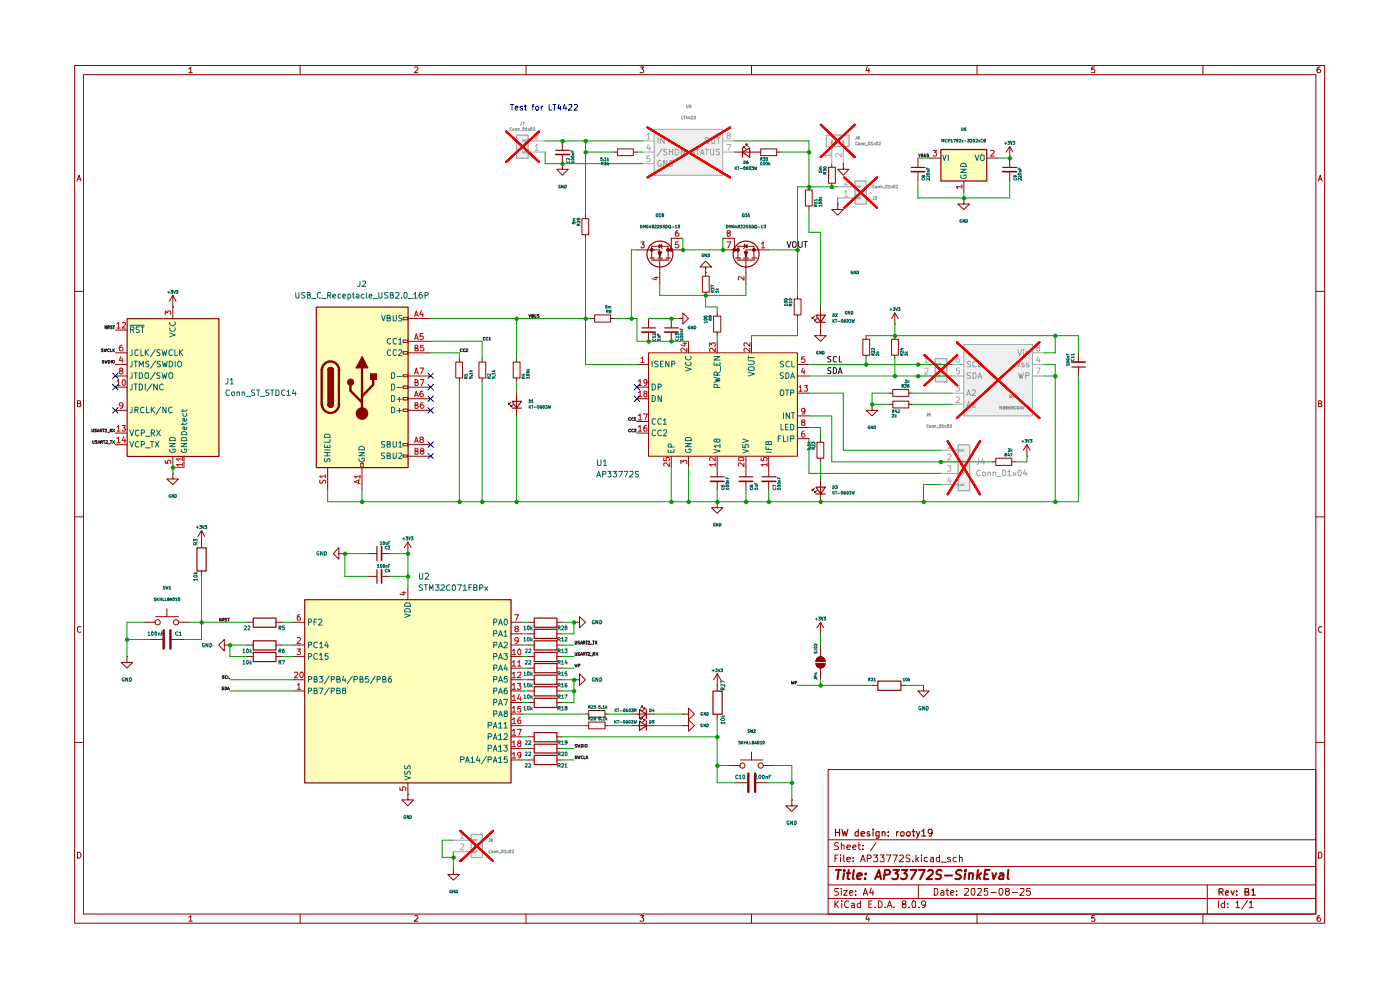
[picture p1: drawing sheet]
<svg xmlns="http://www.w3.org/2000/svg" width="297mm" height="210mm" viewBox="0 0 297 210" stroke-linecap="round" stroke-linejoin="round" font-family="sans-serif">
<g fill="none" stroke="#910000" stroke-width=".21">
<path d="M15.8 13.9h265.2v181.9h-265.2zM17.7 15.8h261.4v178.1h-261.4zM40 14.6l.5-.4v1.2M40 15.4h.8M63.7 13.9v1.9M88 14.3l.6-.1v.5l-.7 .7h.7M111.6 13.9v1.9M135.8 14.2h.8l-.5 .4 .5 .3-.1 .4h-.7M159.4 13.9v1.9M184 14.1l-.3 .9h.8M184.3 14.6v.8M207.3 13.9v1.9"/>
<path d="M232.2 14.2h-.6v.6l.1-.2h.4l.1 .2v.5h-.6M255.2 13.9v1.9M280 14.2a.55 .55 0 0 0-.6 .5l.2 .7h.4l.2-.2v-.3l-.3-.3h-.2l-.3 .3M16.3 38.4l.5-1.2 .4 1.2M16.5 38h.6M279.7 38.4l.4-1.2 .4 1.2M279.7 38h.6M15.8 61.8h1.9M279.1 61.8h1.9M16.4 85.6h.6v-.5l-.6-.1v1.3h.5l.3-.4-.3-.3M279.7 85.6h.5l.2-.3-.2-.3h-.5v1.3h.5l.2-.1v-.4l-.2-.2M15.8 109.6h1.9"/>
<path d="M279.1 109.6h1.9M17.2 133l-.6-.1-.2 .3v.7l.2 .2 .6-.1M280.4 133l-.5-.1-.2 .5 .2 .7 .5-.1M15.8 157.5h1.9M279.1 157.5h1.9M175.7 163.2h103.4v30.7h-103.4zM175.7 178.1h103.4M177.9 178.8l-.6-.1-.3 .4 .1 .2a.56 .56 0 0 1 .6 .3 .56 .56 0 0 1 0 .6h-.7M178.5 179.4l.1-.2 .5 .2v.8M178.5 178.7v1.5M179.7 179.7l.7-.1-.1-.3-.4-.1-.2 .2v.8h.6M180.9 179.7l.7-.1-.2-.4h-.3l-.2 .2v.6l.1 .2h.5"/>
<path d="M182 179.2h.5M182.2 178.7v1.3l.1 .2h.2M183.1 179.3v.1M185.8 178.7l-1.1 1.8M16.4 180.8a.65 .65 0 0 1 .8 .6 .65 .65 0 0 1-.8 .6zM40 194.6l.5-.4v1.2M40 195.4h.8M63.7 193.9v1.9M88 194.3l.6-.1v.5l-.7 .7h.7M111.6 193.9v1.9M135.8 194.2h.8l-.5 .5 .5 .2-.1 .4h-.7M159.4 193.9v1.9"/>
<path d="M175.7 190.6h103.4M175.7 187.7h103.4M175.7 183.8h103.4M177.1 191.1v1.4M177.1 182h.4M177.3 191.8l.6 .7M177.8 181.4h-.7v1.4M177.9 188.5l-.8 .1v.4l.6 .2 .2 .4-.4 .3-.5-.1M177.9 191.1l-.8 .8M178.3 181.4v.1M178.3 181.9v.9M178.5 188.5v.1"/>
<path d="M178.5 188.9v1M178.6 191.1v.2M178.6 191.6v.9M179 188.9h.7l-.7 1h.7M179 181.4v1.1l.2 .3M179.7 182.3l.7-.1-.1-.3h-.6v.1v.7h.6M180 191.3v-.1a.7 .7 0 0 0-.9 .5 .7 .7 0 0 0 .6 .8l.3-.1M180.3 189.4l.6-.2-.1-.3-.5 .1v.7l.1 .2 .4-.1M180.7 191.7l.4-.1 .2 .2v.7M181 182.6v.2M181 181.9v.1M181.3 191.9l-.7 .3 .2 .3 .5-.1"/>
<path d="M181.5 189.7v.2M181.5 189v.1M182.5 191.7a.45 .45 0 0 0-.6 .2l.1 .5h.5M182.5 182.8l.6-1.4 .5 1.4M182.5 191.1v1.4M182.7 182.4h.7M183.1 180.1v.1M183.1 189.9l.5-1.4 .5 1.4M183.2 189.5h.8M184 194.1l-.3 .9h.8M184 182.1h.6l.2-.2v-.3l-.2-.2h-.6v1.4M184.3 194.6v.8"/>
<path d="M184.3 191.8h.5M184.8 188.4l-.3 1h.8M185 191.1h-.7v1.4h.7M185.2 188.9v1M185.3 181.4h.9l-.4 .5 .3 .1v.7l-.6 .1-.2-.2M185.7 192.4v.1M186.4 191.1h.3l.4 .3v.8l-.4 .3h-.3zM186.7 181.4h.8l-.4 .5 .4 .1v.6l-.2 .2h-.4l-.2-.2M187.8 192.4v.1M188 181.4h1l-.6 1.4M188.2 192.5l.5-1.4 .5 1.4M188.4 192.1h.7"/>
<path d="M189.4 181.4h.9l-.6 1.4M189.7 192.4v.1M190.8 181.5l.6-.1 .3 .4-.9 1h.9M191.7 191.8l-.3-.2v-.3l.3-.2 .4 .1v.5l-.7 .2v.5a.48 .48 0 0 0 .7 0 .48 .48 0 0 0 0-.6h-.2M192.9 192.4v.1M193 181.4h-.6l-.2 .2 .2 .4 .6 .2v.3l-.2 .3-.6-.1M193.5 191.3l.4-.2 .3 .2-.1 1.1h-.6zM193.6 182.6v.2M194.3 181.4v1.4M194.5 182.2l.4 .6M194.8 187.7v2.9M194.9 192.4v.1"/>
<path d="M194.9 181.9l-.6 .5M195.5 181.4v.1M195.5 181.9v.9M196.3 191.8l-.3 .2h-.2l-.3-.2v-.5l.3-.2 .4 .1a1.01 1.01 0 0 1-.1 1.2l-.4 .1M196.8 181.9h-.5l-.2 .6a.45 .45 0 0 0 .7 .2M197.4 181.9h.6v.9M198 182.2h-.5l-.1 .3 .1 .3 .5-.1M198.2 188.5h.5a.83 .83 0 0 1 .2 .9 .83 .83 0 0 1-.7 .5zM199.3 181.9h-.5l-.2 .2v.4l.3 .3 .4-.1M199.3 181.4v1.4M199.6 189h.6v.9M199.6 182.9h1.1"/>
<path d="M200.2 189.2l-.6 .2v.4h.6M200.7 188.9h.6M200.9 188.5v1.2l.4 .2M201.6 181.9h-.5l-.1 .1 .6 .4v.3h-.6M201.7 189.4l.7-.2-.1-.2-.5-.1-.1 .2 .1 .7h.5M202.9 181.9h-.5l-.2 .2v.4l.2 .3 .5-.1M202.9 189.7v.2M202.9 189v.1M203.5 182l.5-.1 .1 .9M203.5 181.4v1.4M204.6 188.6l.7-.1 .2 .3-.9 1.1h.9M206.2 188.6l.5-.1a1.1 1.1 0 0 1-.2 1.4l-.3-.2-.2-.4z"/>
<path d="M207.3 193.9v1.9M207.4 188.6l.7-.1 .1 .3-.8 1.1h.8M209.6 188.5h-.7l-.1 .6 .2-.1 .5 .1 .1 .6-.3 .2h-.3l-.2-.2M210.2 189.3h1.1M212.1 188.5a.75 .75 0 0 1 .8 .6 .75 .75 0 0 1-.5 .8 .89 .89 0 0 1-.3-1.4zM213.5 189.1l-.2-.3 .1-.2 .6-.1 .1 .3-.2 .3h-.5a.52 .52 0 0 0 .1 .8h.4a.46 .46 0 0 0 .3-.4 .46 .46 0 0 0-.3-.4M214.7 189.3h1.1M216.4 188.6l.7-.1 .2 .3-1 1.1h1M218.5 188.5h-.7v.6l.6-.1 .2 .2-.1 .5-.1 .2-.6-.2M232.2 194.2h-.6v.6l.1-.1h.4l.1 .1v.5h-.6M255.2 193.9v1.9M256.1 187.7v6.2"/>
<path d="M258.5 191.1v1.4M259.8 191.7l-.5-.1-.2 .3 .1 .5h.6M259.8 191.1v1.4M260.4 192.4v.1M260.4 191.7v.1M262.2 191.5l.4-.4v1.4M262.2 192.5h.8M264.7 191l-1.3 1.9M265 191.5l.3-.2 .1-.2v1.4M265 192.5h.9M279.7 180.8h.4l.3 .3v.6l-.3 .3h-.4zM280 194.2a.55 .55 0 0 0-.6 .5l.2 .7h.4l.2-.2v-.3l-.3-.2h-.2l-.3 .2"/>
</g>
<g fill="none" stroke="#910000" stroke-width=".25">
<path d="M177.3 175.9v1.4M177.3 176.6h.8M178.1 175.9v1.4M178.6 175.9l.3 1.4 .3-1 .3 1 .4-1.4M182.1 175.9v1.4h-.5l-.2-.6 .3-.3 .4 .1M182.7 176.9l.7-.2-.1-.2-.4-.1-.2 .2 .1 .7h.5M184.4 176.5l-.3-.1-.2 .2 .2 .3h.3v.4h-.5M185.2 175.9v.2M185.2 176.4v.9M186.5 176.4v1.2l-.3 .2h-.3M186.5 176.5l-.4-.1-.3 .3 .1 .6h.6M187.2 176.6l.1-.2 .5 .2v.7"/>
<path d="M187.2 176.4v.9M188.4 177.3h.1M188.4 176.5v.1M190.2 176.4v.9M190.6 176.4l-.4 .3M191.1 176.7l.2-.3h.3l.2 .3-.2 .6h-.5zM192.3 176.7a.45 .45 0 0 1 .7-.2v.8h-.5zM193.5 176.4h.6M193.8 175.9v1.4h.3M194.4 176.4l.4 .9M195.1 176.4l-.7 1.4M195.5 176.3l.4-.1 .1-.3v1.4"/>
<path d="M195.5 177.3h.9M197.7 176.6v.1a.52 .52 0 0 1-.8-.1l.2-.6 .4-.1 .2 .2a1.27 1.27 0 0 1-.2 1.2h-.4M258.6 189.2h.7l.2-.3-.1-.3-.8-.1v1.4M259 189.2l.5 .7M260 189.4l.6-.1-.1-.4-.4 .1-.1 .7 .1 .2h.5M261.2 188.9l.3 1 .3-1M262.3 189.8v.1M262.3 189v.2M264.1 189.2l.7-.1v-.6h-.7v1.4h.8v-.7h-.3M265.6 188.9l.3-.4v1.4M265.6 189.9h.7"/>
</g>
<g fill="none" stroke="#910000" stroke-width=".42">
<path d="M177.3 184.5h1.1M177.9 184.5l-.2 2M179 185.2l-.1 1.3M179.1 184.5v.3M179.6 185.2h.8M180 184.5l-.2 1.7 .4 .3M181.1 184.5l-.2 1.7 .2 .3M181.8 185.9l1-.3v-.3a.6 .6 0 0 0-.9 .2v.9h.7M183.5 186.3v.2M183.7 185.3l.1 .1-.2 .1 .1-.2-.1 .2M185.6 186.5l.9-2 .4 2M185.9 186h.8"/>
<path d="M187.7 185.5h.9l.3-.5-.1-.2-.3-.3h-.7l-.3 2M189.5 184.5h1.2l-.7 .8 .4 .1 .1 .2-.1 .7-.3 .2h-.6l-.2-.2M191.3 184.5h1.2l-.7 .8 .4 .1 .2 .2-.2 .7-.3 .2h-.5l-.3-.2M193.2 184.5h1.2l-1.1 2M194.9 184.5h1.3l-1 2M196.9 184.8l.2-.3h.6l.2 .6-.1 .3-1.2 1.1h1.1M199.8 184.7l-.7-.2a.57 .57 0 0 0-.3 .9l.7 .2 .1 .5-.4 .4-.7-.1M200.5 185.7h1.5M204 184.7l-.2-.2h-.6l-.4 .5 .2 .4 .8 .3v.4l-.4 .4-.7-.1M204.8 185.2l-.2 1.3M204.9 184.5l-.2 .2h.2v-.2l-.1 .3M205.6 185.4l.1-.1a.48 .48 0 0 1 .8 .2l-.2 1"/>
<path d="M205.6 185.2l-.1 1.3M207.5 184.5l-.3 2M207.5 185.7l.5 .8M208.2 185.2l-.9 .8M208.9 185.5h.6M209.9 184.5h-.9l-.3 2h1M210.5 185.2l.3 1.3 .6-1.3M212.1 185.3h.7v1.2M212.9 185.6l-.7 .1-.3 .5 .2 .3 .7-.1M213.9 184.5l-.2 1.7 .3 .3"/>
</g>
<path d="M67.1 65.1h19.4v34h-19.4z" fill="#ffb"/>
<path d="M99.9 177h2.4v4.9h-2.4z" fill="#efefef"/>
<path d="M97.7 176.2l6.9 6.5M104.6 176.2l-6.9 6.5" fill="none" stroke="#f10000" stroke-width=".42"/>
<g fill="#ffb">
<path d="M64.6 127.2h43.8v38.8h-43.8z"/>
<path d="M26.9 67.6h19.5v29.2h-19.5z"/>
</g>
<path d="M109.6 28.6h2.4v4.9h-2.4z" fill="#efefef"/>
<path d="M107.4 27.9l6.9 6.4M114.3 27.9l-6.9 6.4" fill="none" stroke="#f10000" stroke-width=".42"/>
<path d="M204.5 73.1h14.5v15.1h-14.5z" fill="#efefef"/>
<path d="M203 72.6l17.5 16.1M220.5 72.6l-17.5 16.1" fill="none" stroke="#f10000" stroke-width=".42"/>
<path d="M203.2 94.3h2.5v9.8h-2.5z" fill="#efefef"/>
<path d="M201 93.6l6.9 11.3M207.9 93.6l-6.9 11.3" fill="none" stroke="#f10000" stroke-width=".42"/>
<path d="M198.4 76h2.4v4.9h-2.4z" fill="#efefef"/>
<path d="M196.1 75.3l7 6.4M203.1 75.3l-7 6.4" fill="none" stroke="#f10000" stroke-width=".42"/>
<path d="M137.6 74.8h31.6v22h-31.6z" fill="#ffb"/>
<path d="M175.3 28.6h4.8v2.5h-4.8z" fill="#efefef"/>
<path d="M174.1 26.5l7.2 6.8M181.3 26.5l-7.2 6.8" fill="none" stroke="#f10000" stroke-width=".42"/>
<path d="M181.4 38.4h2.3v4.9h-2.3z" fill="#efefef"/>
<path d="M179.1 37.6l7 6.5M186.1 37.6l-7 6.5" fill="none" stroke="#f10000" stroke-width=".42"/>
<path d="M199.6 31.7h9.7v6.7h-9.7z" fill="#ffb"/>
<path d="M138.8 27.4h14.5v9.8h-14.5z" fill="#efefef"/>
<path d="M137.4 27.1l17.5 10.5M154.9 27.1l-17.5 10.5" fill="none" stroke="#f10000" stroke-width=".42"/>
<path d="M67.1 65.2h19.5v34h-19.5zM69.6 85.8a.59 .59 0 0 0 .5 .6 .59 .59 0 0 0 .6-.6M108.7 85.1h1.9l-1 1.5zM108.7 86.6h1.9M80 116v2.9M80 120.9v2.8" fill="none" stroke="#910000" stroke-width=".25"/>
<g fill="none" stroke="#910000" stroke-width=".21">
<path d="M85.5 79.5h1v.4h-1zM85.5 74.6h1v.5h-1zM85.5 72.1h1v.5h-1zM85.5 67.3h1v.5h-1zM76.5 98.2h.5v.9h-.5zM85.5 96.5h1v.4h-1zM85.5 94.1h1v.5h-1zM85.5 86.8h1v.5h-1zM85.5 84.3h1v.5h-1zM85.5 81.9h1v.5h-1zM108.4 85.3l-.5 .5v-.3v.3h.2M108.9 85.8l-.5 .5v-.3v.3h.2"/>
<path d="M109.6 83.4v4.8M71.9 117.4v-1.2l-1.2 1.2 1.2 1.2v-1.2h1.3M73.2 117.4h.1M78 117.4h1.9M80.9 117.4h1.9M78 122.3h1.9M80.9 122.3h1.9"/>
</g>
<path d="M80.9 115.9v3M80.9 120.8v2.9" fill="none" stroke="#910000" stroke-width=".34"/>
<path d="M68.3 85.8a1.82 1.82 0 0 0 1.8 1.8 1.82 1.82 0 0 0 1.8-1.8" fill="none" stroke="#910000" stroke-width=".51"/>
<path d="M69.6 85.8h1.1a.59 .59 0 0 1-.6 .6 .59 .59 0 0 1-.5-.6z" fill="#910000"/>
<path d="M69.6 78.5h1.1v7.3h-1.1z" fill="none" stroke="#910000" stroke-width=".25"/>
<path d="M69.6 78.5h1.1v7.3h-1.1z" fill="#910000"/>
<path d="M69.6 78.5a.59 .59 0 0 1 .5-.6 .59 .59 0 0 1 .6 .6" fill="none" stroke="#910000" stroke-width=".25"/>
<path d="M69.7 78.1a.59 .59 0 0 1 .7-.1 .59 .59 0 0 1 .3 .5h-1.1z" fill="#910000"/>
<path d="M68.3 78.5a1.82 1.82 0 0 1 1.8-1.8 1.82 1.82 0 0 1 1.8 1.8" fill="none" stroke="#910000" stroke-width=".51"/>
<circle cx="74.4" cy="81.1" r=".64" fill="none" stroke="#910000" stroke-width=".25"/>
<circle cx="74.4" cy="81.1" r=".64" fill="#910000"/>
<circle cx="76.8" cy="87.7" r="1.23" fill="none" stroke="#910000" stroke-width=".21"/>
<circle cx="76.8" cy="87.7" r="1.23" fill="#910000"/>
<path d="M68.2 78.5v7.3M71.9 78.5v7.3M76.8 78v9.7M74.3 81.6v1.3l2.5 2.4M79.2 80.4v1.2l-2.4 2.5" fill="none" stroke="#910000" stroke-width=".51"/>
<path d="M76.8 75.7l1.2 2.3h-2.4z" fill="none" stroke="#910000" stroke-width=".25"/>
<path d="M76.8 75.7l1.2 2.3h-2.4z" fill="#910000"/>
<path d="M78.6 79.3h1.3v1.2h-1.3z" fill="none" stroke="#910000" stroke-width=".25"/>
<path d="M78.6 79.3h1.3v1.2h-1.3z" fill="#910000"/>
<g fill="none" stroke="#910000" stroke-width=".21">
<path d="M119.3 34.7v1.2h1.3l-1.3 1.3-1.2-1.3h1.2M119.3 34.7h.1M119.3 29.9v1.9M119.3 32.8v1.9M130.3 32.3h.7M131 31.6h3.4v1.4h-3.4zM134.4 32.3h.7M123.4 46.4h1.5v3.4h-1.5zM124.2 45.6v.8M124.2 49.8v.7M24.5 79.8h2.4M24.5 74.8h2.4"/>
<path d="M24.5 70h2.4M24.5 77.3h2.4M36.7 65.1h.1M36.7 62.7l-.8 1.2M36.7 62.7v4.9M36.7 62.7l.6 1.2M86.5 67.6h4.9M86.5 72.4h4.9M86.5 79.8h4.9M86.5 74.8h4.9M96.7 76.8h1.4v3.4h-1.4zM97.5 76v.8"/>
<path d="M101.6 76.8h1.4v3.4h-1.4zM102.3 76v.8M125.4 67.6h.8M126.2 66.8h3.3v1.5h-3.3zM129.5 67.6h.8M183.1 72h1.4v3.4h-1.4zM183.7 71.2v.8M183.7 75.4v.6M189.1 72h1.5v3.4h-1.5zM189.8 68.8h.1M189.8 66.4v2.4M189.8 71.2v.8"/>
<path d="M189.8 75.4v.6M189.8 66.4l-.7 1.2M189.8 66.4l.8 1.2M228.8 74.8v2M228.8 77.8v2M24.5 94.3h2.4M24.5 87h2.4M24.5 82.1h2.4M24.5 91.9h2.4M36.7 96.8v2.3M39 96.8v2.3M69.5 99.1v5"/>
<path d="M76.8 99.1v5M86.5 84.6h4.9M86.5 94.3h4.9M86.5 87h4.9M86.5 82.1h4.9M86.5 96.8h4.9M97.5 80.2v.7M102.3 80.2v.7M185 85.8v1.2h1.2l-1.2 1.2-1.3-1.2h1.3M185 85.8h.1M188.6 83.4h.8M188.6 85.8h.8"/>
<path d="M189.4 82.6h3.4v1.5h-3.4zM189.4 85.1h3.4v1.4h-3.4zM192.8 83.4h.7M192.8 85.8h.7M210.5 98h.7M211.2 97.2h3.4v1.5h-3.4zM214.6 98h.8M217.8 96.8h.1M217.8 94.3l-.7 1.2M217.8 94.3v2.5M217.8 94.3l.7 1.2M36.7 100.4v1.2h1.1l-1.1 1.2-1.3-1.2h1.3"/>
<path d="M36.7 100.4h.1M42.8 115h.1M42.8 112.5v3.7M42.8 112.5l-.8 1.3M42.8 112.5l.6 1.3M86.5 117.4h.1M86.5 115l-.7 1.2M86.5 115v2.4M86.5 115l.7 1.2M26.9 139.3v1.2h1.2l-1.2 1.2-1.2-1.2h1.2M26.9 139.3h.1M30.6 132h2.4"/>
<path d="M31.8 135.6h2.7M33 130.8h4.8M35.4 129.1v1.7M36.4 135.6h2.6M37.8 132h2.5M42.8 121.1v1.2M47.6 136.8v-1.2l-1.2 1.2 1.2 1.3v-1.3h1.2M48.8 136.8h.1M52.4 139.3h1.3M52.4 136.8h1.3M52.4 132h1.3M58.5 139.3h1.3"/>
<path d="M58.5 136.8h1.3M58.5 132h1.3M62.1 139.3h2.5M62.1 136.8h2.5M62.1 132h2.5M86.5 124.7v2.5M108.4 139.3h2.4M108.4 136.8h2.4M108.4 132h2.4M108.4 134.5h2.4M174.1 134.5h.1M174.1 132l-.8 1.2"/>
<path d="M174.1 132v2.5M174.1 132l.7 1.2M62.1 146.6h2.5M62.1 144.2h2.5M108.4 156.3h2.4M108.4 158.8h2.4M108.4 146.6h2.4M108.4 141.7h2.4M108.4 144.2h2.4M108.4 149h2.4M108.4 151.5h2.4M108.4 153.9h2.4"/>
<path d="M112 156.3h1.3M112 158.8h1.3M118.1 156.3h1.2M118.1 158.8h1.2M124.2 151.5h.7M124.2 153.9h.7M124.9 150.7h3.5v1.4h-3.5zM124.9 153.2h3.5v1.4h-3.5zM128.4 151.5h.6M128.4 153.9h.6M133.9 151.5h4.9M133.9 153.9h4.9"/>
<path d="M136.3 152.4v-.3h-.2h.2l-.4 .6M136.3 150v-.2h-.2h.2l-.4 .4M136.8 152.9v-.2h-.2h.2l-.5 .5M136.8 150.5v-.3h-.2h.2l-.5 .5M144.9 151.5h1.2v1.2l1.2-1.2-1.2-1.3v1.3M144.9 151.5h.1M144.9 153.9h1.2v1.2l1.2-1.2-1.2-1.2v1.2M144.9 153.9h.1M152.1 145.4v1.2M152.1 151.5v1.2M159.4 159.5v1.7M173.1 140.7a.97 .97 0 0 0 1 1 .97 .97 0 0 0 1-1"/>
<path d="M86.5 168.5v1.2h1.2l-1.2 1.2-1.2-1.2h1.2M86.5 168.5h.1M86.5 166v2.5M108.4 161.2h2.4M112 161.2h1.3M118.1 161.2h1.2M154.6 162.4h2.5M155.8 166h2.7M157.1 161.2h4.8M160.4 166h2.7M161.9 162.4h2.4M168 169.7v1.2h-1.3l1.3 1.2 1.2-1.2h-1.2"/>
<path d="M168 169.7h.1M96.2 184.3v1.2h1.3l-1.3 1.2-1.2-1.2h1.2M96.2 184.3h.1"/>
<circle cx="33.4" cy="132" r=".55"/>
<circle cx="37.3" cy="132" r=".55"/>
<circle cx="157.5" cy="162.4" r=".55"/>
<circle cx="161.4" cy="162.4" r=".55"/>
</g>
<g fill="none" stroke="#006665" stroke-width=".21">
<path d="M27.5 69h3.1M27.7 69.9h.6l.1-.1v-.4l-.7-.1v1.2M28 76.6v1l-.4 .2M28 74.2v1.1l-.4 .1M28 79.1v1l-.4 .2M28 69.9l.4 .6M28.4 76.6h.7M28.4 79.1h.7M28.8 76.6v1.2M28.8 79.1v1.2M29.3 74.3l-.3-.1-.4 .3 .1 .8 .3 .1 .3-.1M29.6 69.3h-.6a.47 .47 0 0 0 0 .5 .47 .47 0 0 0 .5 .2l.1 .4h-.7"/>
<path d="M29.6 77.8v-1.2l.4 .9 .4-.9v1.2M29.6 79.1h.5l.1 .2v.7l-.3 .3h-.3zM29.9 74.2v1.2h.5M29.9 69.3h.7M30.2 69.3v1.2M30.8 74.2v1.2M30.9 79.1h.4l.2 .1v.9l-.5 .2a.86 .86 0 0 1-.1-1.2zM31 74.7l.5 .7M31.5 74.2l-.7 .6M31.6 76.7h-.6v.4a.47 .47 0 0 1 .5 .2 .47 .47 0 0 1 0 .5h-.6M32.9 74.2l-1 1.5M32.9 79l-1 1.5"/>
<path d="M33 76.5l-1.1 1.6M34 74.3h-.6v.4l.5 .1 .1 .4-.3 .2h-.4M34 79.1h-.6a.47 .47 0 0 0 0 .5 .47 .47 0 0 0 .5 .2v.4h-.6M34 76.7h-.6v.3l.6 .5-.1 .3h-.5M34.4 74.2l.2 1.2 .3-.9 .2 .9 .3-1.2M34.4 79.1l.2 1.2 .3-.9 .2 .9 .3-1.2M34.5 76.6l.2 1.2 .3-.8 .2 .8 .3-1.2M35.9 76.6a.66 .66 0 0 1 .7 .4 .66 .66 0 0 1-.2 .8h-.5zM36 70.6l1.2 .4-1.2 .5M36.1 69.5l-.1 .3a.67 .67 0 0 0 .5 .5 .67 .67 0 0 0 .7-.3l-.1-.5M36.1 68.3a.61 .61 0 0 0 .3 .8 .61 .61 0 0 0 .8-.3l-.1-.5M36.6 74.3l-.3-.1a.65 .65 0 0 0-.5 .6 .65 .65 0 0 0 .5 .6l.3-.1"/>
<path d="M37.1 74.2v1.2h.6M37.2 76.6v1.2M37.9 76.6l.5 .2a.74 .74 0 0 1-.1 1h-.5a.86 .86 0 0 1 .1-1.2zM38.1 74.2v1.2M38.3 74.7l.5 .7M38.8 74.2l-.7 .6M80.9 66.9l.5 1.2 .3-1.2M82.1 67.5l.6-.1v-.4l-.6-.1v1.2h.6l.1-.5-.2-.1M82.9 71.9l-.5-.1a.67 .67 0 0 0-.3 .7 .67 .67 0 0 0 .5 .5l.3-.1M82.9 74.3l-.3-.1a.65 .65 0 0 0-.5 .6 .65 .65 0 0 0 .5 .6l.3-.1M83.1 79.1h.5l.1 .2v.7l-.3 .3h-.3zM83.4 66.9l.1 1.2h.4l.2-.2v-1"/>
<path d="M84.1 71.9l-.5-.1-.2 .3 .1 .7 .2 .2 .4-.1M84.1 74.3l-.4-.1-.3 .3 .1 .8 .2 .1 .4-.1M84.2 79.8h1M84.6 72.1l.3-.3v1.2M84.6 74.3l.4-.1 .3 .3-.8 .9h.8M84.6 73h.7M85.3 67h-.6v.4l.5 .2 .1 .3-.1 .2h-.6M27.5 91.2l.4 1.3 .5-1.3M27.5 93.6l.4 1.2 .5-1.2M28 81.5v1.1l-.4 .1M28 86.4v1l-.4 .1M28.4 81.5h.7"/>
<path d="M28.6 87h.6l.1-.6h-.7v1.1M28.8 81.5v1.2M29 87l.3 .5M29.5 91.4l-.3-.2a.65 .65 0 0 0-.5 .6 .65 .65 0 0 0 .5 .7l.3-.2M29.5 93.7l-.3-.1a.67 .67 0 0 0-.5 .6 .67 .67 0 0 0 .3 .6l.5-.1M29.6 81.5h.3l.3 .3v.6l-.3 .3h-.3zM30 91.9l.6-.1v-.5l-.6-.1v1.3M30 94.3l.6-.1v-.5l-.6-.1v1.2M30.6 86.4h-.3a.67 .67 0 0 0-.5 .5 .67 .67 0 0 0 .3 .6h.5M30.8 81.5v1.2M30.9 92.5h.9M30.9 95h.9"/>
<path d="M31.1 86.4v1.1h.6M31.9 93.6h.7M32.1 91.9h.5l.2-.2v-.3l-.2-.2h-.5v1.3M32.1 86.4v1.1M32.3 81.5l-1.1 1.5M32.3 93.6v1.2M32.3 86.9l.5 .6M32.4 91.9l.4 .6M32.8 86.4l-.7 .6M32.9 93.6l.8 1.2M33.2 91.2l.8 1.3M33.4 81.5v1.2l-.8-1.2v1.2"/>
<path d="M33.7 93.6l-.8 1.2M34 91.2l-.8 1.3M34.1 86.3l-1 1.6M34.6 81.6l-.3-.1-.4 .3 .1 .8 .3 .1 .3-.1M35.2 86.4v1.1l-.7-1.1v1.1M36 94.1h1.2l-1.2 .6h1.2M36.1 95.3a.59 .59 0 0 0 .3 .7 .59 .59 0 0 0 .8-.2l-.1-.5h-.4v.2M36.1 93l.1-.2h.7l.3 .2v.5h-1.2zM36.5 86.4a.61 .61 0 0 0-.8 .4 .61 .61 0 0 0 .3 .7h.5M38.4 95.3v.5a.61 .61 0 0 0 .8 .2 .61 .61 0 0 0 .3-.7h-.4v.2M38.4 94.1h1.2l-1.2 .6h1.2M38.4 93l.3-.2h.7l.2 .3v.4h-1.2z"/>
<path d="M38.4 91.8a.66 .66 0 0 1 .8-.3 .66 .66 0 0 1 .4 .7h-1.2zM38.8 86.9v.5M38.8 89.7v.5M38.9 87.7l-.1 .4 .2 .2 .5-.1v-.5M39.5 90.6l.1 .3-.1 .2-.6-.1-.1-.3 .3-.2 .1 .6M39.5 88.8l.1 .4-.1 .1-.6-.1-.1-.3 .3-.2 .1 .6M39.6 89.7l-.1 .3h-1.1M39.6 86.9l-.1 .3h-1.1M68.8 97.3v.5l.2 .2 .4-.3 .2-.4h.3v.7M68.8 94.3v.6h1.2v-.6M68.8 92.3l.3-.2h.7l.2 .7h-1.2zM68.8 96.7h1.2"/>
<path d="M68.8 96h1.2M68.8 95.4h1.2M69.4 94.5v.4M69.4 96v.7M70 93.2v.6h-1.2M76.1 96h1.2l-1.2 .7h1.2M76.2 97.3a.59 .59 0 0 0 .4 .7 .59 .59 0 0 0 .7-.3l-.1-.5h-.4v.3M76.2 94.9a.72 .72 0 0 1 1.1 0v.5h-1.2zM81.6 93.7h-.7v.5l.6 .1 .1 .2-.1 .3h-.6M81.6 96.1l-.7 .1v.3l.7 .4-.2 .4-.5-.1M82.1 94.2h.6v-.5l-.6-.1v1.2h.6l.1-.5-.2-.1M82.1 96.7h.5l.2-.4-.2-.2h-.5v1.2h.5l.2-.1v-.4l-.2-.1"/>
<path d="M83.1 83.9l.5 .1 .1 .2v.6l-.3 .4h-.3zM83.1 86.4h.3l.3 .2v.7l-.1 .2h-.5zM83.1 81.5h.3l.3 .3v.6l-.3 .3h-.3zM83.4 93.6l.1 1.2h.4l.2-.1v-1.1M83.4 96.1v1.1l.2 .1h.2l.3-.3v-.9M84.2 84.7h1M84.2 87.1h1M84.2 82.2h1M84.6 94l.3-.4v1.2M84.6 96.2l.6-.1 .1 .3-.8 .9h.8M84.6 94.8h.7M84.8 84.2v1"/>
<path d="M84.8 86.6v.9M65.4 136.8h.6l.1-.4-.1-.2h-.6v1.2M65.4 139.3l.6-.1 .1-.3-.2-.3h-.5v1.3M65.4 132h.5l.2-.4-.2-.3h-.5v1.3M66.6 131.9h.5M67.2 131.3h-.6v1.3M67.3 136.3l-.5-.1a.61 .61 0 0 0-.3 .8 .61 .61 0 0 0 .8 .3M67.3 138.8l-.2-.2a.6 .6 0 0 0-.5 .7 .6 .6 0 0 0 .6 .5l.1-.1M67.6 131.5l.5-.2 .2 .3-.7 1h.7M67.8 136.6l.4-.4v1.2M67.8 139l.4-.4v1.3M67.8 137.4h.7"/>
<path d="M67.8 139.9h.7M69.3 136.1l-.4 .9h.8M69.5 136.6v.8M69.6 138.6h-.6l-.1 .6h.7v.5l-.2 .2h-.3l-.2-.2M85.9 130.2l1.1 .4-1.1 .4M85.9 129.3l.2-.2h.7l.2 .7h-1.1zM85.9 128.1a.66 .66 0 0 1 .7-.2 .66 .66 0 0 1 .4 .7h-1.1zM104.7 139.3l.7-.1v-.4l-.2-.2h-.5v1.3M104.7 132h.5l.2-.2v-.3l-.2-.2h-.5v1.3M104.7 134.4h.6l.1-.5-.7-.1v1.2M104.7 136.8h.6l.1-.5-.7-.1v1.2M105.8 139.9l.4-1.3 .4 1.3"/>
<path d="M105.8 132.6l.4-1.3 .4 1.3M105.8 135l.4-1.2 .4 1.2M105.8 137.4l.4-1.2 .4 1.2M105.9 139.5h.6M105.9 132.2h.6M105.9 134.6h.6M105.9 137.1h.6M106.9 138.6h.7l-.3 .5 .3 .1v.5l-.2 .2h-.4l-.1-.2M106.9 134.1l.4-.3v1.2M106.9 136.3l.6-.1 .1 .5-.7 .7h.7M106.9 135h.7M107 131.5l.4-.2 .2 .3v.7l-.2 .3a.72 .72 0 0 1-.4-1.1z"/>
<path d="M65.4 146.6l.6-.1 .1-.4-.1-.1h-.6v1.2M65.4 144.1h.6l.1-.2-.1-.3-.6-.1v1.2M66.6 146.5h.5l.1-.4-.6-.1v1.2l.6-.1 .1-.4-.2-.2M66.6 144.1h.5l.1-.2v-.3l-.6-.1v1.2h.6l.1-.4-.2-.2M67.7 146h.8l-.5 1.2M67.7 143.5h.8l-.4 .4 .4 .3-.1 .4h-.7M69.9 145.9l-1.1 1.5M69.9 143.4l-1.1 1.6M70.3 146.6l.6-.1v-.5h-.6v1.2M70.3 144.1h.6v-.5l-.6-.1v1.2M71.5 146.5h.5l.1-.4-.1-.1h-.5v1.2h.5l.2-.5-.3-.2M71.5 144.1h.4l.2-.2v-.3l-.6-.1v1.2h.6l.1-.4-.3-.2"/>
<path d="M72.9 146.5l-.3-.3 .1-.2h.5l.1 .3-.6 .2-.1 .4a.42 .42 0 0 0 .7 .2v-.5l-.2-.1M72.9 143.4l-.3 .9h.8M73.2 143.9v.8M74.8 143.4l-1.1 1.6M75.1 144.1h.6l.2-.2-.1-.3-.7-.1v1.2M76.4 144.1h.4l.2-.2v-.3l-.6-.1v1.2h.6v-.4l-.2-.2M78.1 143.5h-.5l-.1 .6 .1-.2h.4l.2 .3-.1 .4h-.6M79.6 143.4l-1 1.6M80 144.1h.6v-.5l-.6-.1v1.2M81.2 144.1h.4l.3-.2-.1-.3-.6-.1v1.2h.6l.1-.5-.3-.1M83 143.5l-.4 .1-.2 .4 .1 .7h.5a.43 .43 0 0 0 0-.6 .43 .43 0 0 0-.5-.1l-.1 .2M103.5 153.8h.6l.2-.4-.2-.2h-.6v1.2"/>
<path d="M103.5 156.3l.7-.1 .1-.3-.2-.3h-.6v1.3M103.5 158.8h.6l.2-.5-.2-.2h-.6v1.2M104.6 154.4l.5-1.2 .3 1.2M104.6 156.9l.5-1.3 .3 1.3M104.6 159.3l.5-1.2 .3 1.2M104.7 141.7h.5l.2-.1v-.5h-.7v1.1M104.7 144.1h.6l.1-.5-.7-.1v1.2M104.7 146.6l.7-.1v-.4l-.7-.1v1.2M104.7 149h.5l.2-.2v-.3l-.2-.2h-.5v1.3M104.7 151.5h.5l.2-.2v-.4l-.7-.1v1.2M104.7 154.1h.6M104.7 156.6h.6"/>
<path d="M104.7 158.9h.6M105.8 142.2l.4-1.1 .4 1.1M105.8 144.7l.4-1.2 .4 1.2M105.8 147.2l.4-1.2 .4 1.2M105.8 149.6l.4-1.3 .4 1.3M105.8 152l.4-1.2 .4 1.2M105.8 153.6l.4-.4v1.2M105.8 156l.4-.4v1.3M105.8 158.4l.4-.3v1.2M105.8 154.4h.7M105.8 156.9h.7M105.8 159.3h.7"/>
<path d="M105.9 141.9h.6M105.9 144.4h.6M105.9 146.8h.6M105.9 149.3h.6M105.9 151.6h.6M106.9 148.3h.8l-.5 1.3M106.9 158.1h.7l-.3 .5 .3 .1v.5l-.2 .1h-.4l-.1-.1M106.9 153.6l.4-.4v1.2M106.9 155.8l.2-.2h.3l.2 .2v.4l-.7 .7h.7M106.9 154.4h.7M107.2 151.3l-.3-.3 .3-.2 .4 .1-.1 .3a.51 .51 0 0 0-.5 .2 .51 .51 0 0 0 0 .6l.6-.1v-.4l-.2-.2M107.3 141l-.4 .9h.8"/>
<path d="M107.5 146l-.4 .1-.2 .8 .3 .3 .4-.1v-.6l-.4-.1-.3 .2M107.5 141.5v.7M107.6 143.5h-.6l-.1 .6 .2-.2h.3l.2 .2v.5h-.7M85.9 164.6l1.1 .4-1.1 .4M85.9 163.6v.6a.47 .47 0 0 0 .4-.1 .47 .47 0 0 0 .2-.4h.5v.6M85.9 162.4v.7h.4l.4-.7 .3 .2v.5M97.7 161.1h.6l.2-.1-.1-.4-.7-.1v1.2M98.8 161.7l.3-1.2 .5 1.2M98.9 161.4h.6M99.9 160.9l.3-.4v1.2M99.9 161.7h.8M101.3 160.4l-.2 .9h.8"/>
<path d="M101.7 161v.7M103.2 160.4l-1.1 1.7M103.5 161.1h.6l.2-.1-.1-.4-.7-.1v1.2M104.6 161.7l.5-1.2 .3 1.2M104.7 161.4h.6M105.8 160.9l.4-.4v1.2M105.8 161.7h.7M107.6 160.5h-.6l-.1 .6 .2-.1h.3l.2 .1v.5h-.7"/>
<circle cx="36.2" cy="79.6" r=".58"/>
</g>
<g fill="none" stroke="#b90000" stroke-width=".21">
<path d="M24.8 68.8l.3-.4v1.2M24.8 69.6h.7M25.6 78.7l-.3-.4 .3-.2h.2l.3 .3-.8 .4v.3l.3 .2h.2l.3-.2v-.3l-.3-.1M25.7 75.6l-.4 .9h.8M25.9 68.5h.7v.4l-.7 .7h.7M25.9 73.2l-.4 .1a.94 .94 0 0 0 0 1.1h.4l.2-.1v-.4l-.3-.2h-.2l-.3 .2M25.9 76v.9M35.1 66.7v-.7l.4 .4 .2-.4h.5v.7M88 67.1l.3-1.1 .4 1.1M88 72.1l.3-1.3 .4 1.3M88 79.3l.3-1.2 .4 1.2M88.1 73.8l.5-.1v-.4l-.5-.1v1.2h.5l.1-.3-.3-.3"/>
<path d="M88.1 66.8h.5M88.1 71.7h.5M88.1 79h.5M89.1 78.1h.7l-.5 1.2M89.4 65.9l-.3 .8h.7M89.7 66.4v.7M89.7 70.8h-.5l-.1 .6 .6-.1 .1 .2v.3l-.2 .3h-.4l-.1-.2M89.8 73.2h-.6v.6l.1-.1h.4l.2 .2v.4l-.2 .1-.5-.1M24.8 80.9l.3-.4v1.3M24.8 90.6l.3-.3v1.1M24.8 93.1l.3-.4v1.2M24.8 81.8h.7"/>
<path d="M24.8 91.4h.7M24.8 93.9h.7M25.9 90.3h.7l-.4 .5h.4v.6h-.7M26.1 80.6l.2-.1 .3 .3v.7l-.3 .3a.71 .71 0 0 1-.2-1.2zM26.1 85.9l-.2 .2h-.4l-.2-.2v-.3l.2-.2h.4a.94 .94 0 0 1 0 1.1l-.4 .1M26.2 92.6l-.3 .9h.8M26.5 93.1v.8M35.1 97.7v.5l.5 .1-.1-.2 .1-.4h.6v.6M38.7 98.6h-1.3l.4 .3M38.7 97.4h-1.3l.4 .3M38.7 97v.7M38.7 98.2v.7"/>
<path d="M88 84.2l.3-1.2 .4 1.2M88 93.9l.3-1.2 .4 1.2M88.1 85.9h.5v-.4l-.5-.1v1.2h.4l.2-.4-.3-.3M88.1 81.1l.5-.1v-.3l-.5-.2v1.3h.4l.2-.4-.3-.3M88.1 95.7h.5v-.4l-.5-.2v1.3h.4l.2-.5-.3-.2M88.1 83.8h.5M88.1 93.6h.5M89.2 80.5h.7l-.5 1.3M89.3 93.2l-.2-.2 .1-.3h.5l.1 .2-.1 .2a.51 .51 0 0 0-.5 .7h.5l.1-.3-.2-.3M89.4 95.7l-.2-.4 .2-.2h.3l.2 .3-.7 .4v.3l.2 .3h.3l.2-.3v-.3l-.2-.1M89.7 83l-.5 .1-.1 .8 .1 .3 .5-.1 .1-.4-.2-.3h-.3l-.2 .3M89.7 85.4h-.3l-.2 .3v.8a.42 .42 0 0 0 .6 0 .42 .42 0 0 0 0-.6h-.4l-.2 .2"/>
<path d="M67.9 101.9l-.1 .4 .3 .2 .3-.1 .2-.5h.3l.2 .1-.1 .5M69.1 101h-1.3l.4 .3M69.1 100.7v.6M76 101.9v.5M76.4 101.8l-1.2 .4 1.2 .4M76.4 101.1h-1.2l.3 .3M76.4 100.8v.6M63 137.7h.8l-.5 .5 .5 .1v.4l-.2 .2-.6-.1M63.1 135.4l.4-.2 .3 .4-.8 .9h.8M63.6 130.4l-.5 .2v.9l.5 .1 .2-.2v-.3l-.3-.3h-.3l-.1 .3M85.3 125.7h.8M85.7 125.5v.7l-.9-.2"/>
<path d="M108.6 138l.5-.3v1.2M108.6 138.9h.8M109.2 130.4h.8l-.5 1.2M109.5 133.4l-.3-.4 .2-.2h.4l.2 .3-.8 .5 .3 .4h.2l.3-.2-.3-.4M110 137.8l.2-.1 .3 .2v.8l-.2 .2h-.3l-.2-.5zM110 135.8l-.2 .2h-.4l-.2-.2v-.3l.3-.3h.2l.3 .3-.1 .6-.2 .3-.3 .1M62.5 142.7l.6-.1 .1 .3-.8 .9h.8M63.1 145.3l.3-.3v1.2M63.1 146.2h.7M63.8 142.6a.61 .61 0 0 1 .6 .5 .61 .61 0 0 1-.4 .7 .75 .75 0 0 1-.2-1.2zM108.6 140.5l.5-.4v1.2M108.6 142.9l.5-.3v1.2"/>
<path d="M108.6 145.3l.5-.3v1.2M108.6 147.7l.5-.3v1.2M108.6 150.2l.5-.3v1.1M108.6 152.7l.5-.5v1.3M108.6 155l.5-.3v1.3M108.6 157.5l.5-.4v1.2M108.6 159.9l.5-.3v1.2M108.6 146.2h.8M108.6 141.3h.8M108.6 143.8h.8M108.6 148.6h.8M108.6 151h.8"/>
<path d="M108.6 153.5h.8M108.6 156h.8M108.6 158.3h.8M109.7 145h.8l-.3 .5h.3v.6l-.2 .1-.6-.1M109.7 154.7h.9l-.5 1.3M109.8 140.5l.4-.4v1.2M109.8 142.7l.6-.1 .1 .5-.8 .7h.8M109.8 141.3h.7M110.1 157.7l-.3-.3 .3-.3 .4 .1v.4a.48 .48 0 0 0-.5 .2 .48 .48 0 0 0 0 .5l.5-.1v-.5h-.2M110.2 147.3l-.4 1h.8M110.4 152.2a.72 .72 0 0 0-.6 .6 .72 .72 0 0 0 .3 .7l.4-.2v-.5l-.4-.1-.3 .3M110.4 147.8v.8"/>
<path d="M110.5 149.9h-.6l-.1 .6 .2-.2h.3l.2 .2v.5h-.7M84.8 167v.6h.6v-.6l.5-.1 .2 .2v.4l-.2 .1M108.6 160.8h.8M110.5 160.1l-.2 .3h-.2l-.3-.3v-.3l.2-.2 .5 .1v.8l-.5 .3"/>
</g>
<g fill="none" stroke="#0f0f0f" stroke-width=".21">
<path d="M21.8 74l-.3 .1 .3 .2v.3h-.3M22 76.5h-.3l.3 .5h-.3M22.1 74l.1 .6 .2-.4v.4l.2-.6M22.3 76.5l.1 .5 .1-.4 .1 .4 .2-.5M22.6 69.1v.7l-.3-.7v.7M22.9 69.4h.3v-.2l-.3-.1v.7M23 76.5h.2a.33 .33 0 0 1 .1 .3 .33 .33 0 0 1-.3 .2zM23 69.4l.2 .4M23.2 74.1a.28 .28 0 0 0-.4 .1 .28 .28 0 0 0 .1 .4l.3-.1M23.5 74v.6h.2M23.6 76.5v.5M23.8 69.2h-.3v.2l.3 .1-.1 .3-.2-.1"/>
<path d="M23.9 76.5h.3l.1 .1-.2 .4h-.2zM24 74v.6M24 69.1h.3M24 74.3l.3 .3M24.1 69.1v.7M24.3 74l-.3 .3M98 74.1a.28 .28 0 0 0-.3 .1 .28 .28 0 0 0 .1 .4l.2-.1M98.6 74.1h-.3v.4h.3M98.9 74.1l.2-.1 .1 .2-.4 .4h.4M102.9 71.6h-.4v.5h.4M103.5 71.6l-.2-.1-.2 .2v.4h.4M103.7 71.7l.2-.2v.6"/>
<path d="M103.7 72.1h.4M112.2 66.7l.2 .6 .2-.6M112.8 67h.3v-.3h-.3v.6h.3l-.1-.3M113.4 66.7l.1 .6h.2v-.6M114.4 66.7h-.4v.3l.4 .1-.1 .2h-.3M19.5 91l.1 .6h.2v-.6M19.6 93.5l.1 .6 .3-.1v-.5M20.5 91h-.3a.3 .3 0 0 0 0 .3 .3 .3 0 0 0 .3 .1l-.1 .2h-.3M20.6 93.5h-.4l.1 .2 .3 .1v.3h-.4M20.7 91.6l.1-.6 .2 .6M20.7 91.4h.3M20.7 94.1l.3-.6 .2 .6"/>
<path d="M20.8 93.9h.3M21.3 91.4l.3-.3-.3-.1v.6M21.3 93.7h.4l.1-.1-.5-.1v.6M21.3 91.4l.3 .2M21.5 93.7l.3 .4M21.8 91h.3M21.9 91v.6M21.9 93.5h.4M22.1 93.5v.6M22.3 91.1h.3l-.3 .5h.3M22.4 93.5h.4v.2l-.4 .4h.4M22.8 91.7h.4"/>
<path d="M22.9 94.2h.5M23.4 91.4l.3-.3-.3-.1v.6M23.4 93.5h.3M23.5 91.4l.2 .2M23.5 93.5v.6M23.9 91l.4 .6M23.9 93.5l.4 .6M24.3 91l-.4 .6M24.3 93.5l-.4 .6M46.9 131.2v.5l-.3-.5v.5M47.2 131.5h.2l.2-.3h-.4v.5M47.3 131.5l.3 .2"/>
<path d="M48.1 131.2h-.3l.3 .3v.2h-.3M48.3 131.2h.4M48.5 131.2v.5M47.5 145.8l-.3-.1-.1 .2 .4 .3-.4 .1M47.5 143.3h-.3v.3l.3 .1-.1 .2h-.2M47.8 145.7a.3 .3 0 0 1 .2 .3 .3 .3 0 0 1-.2 .3zM48.1 143.3l-.3 .1v.5h.3M48.3 146.3l.1-.6 .3 .6M48.3 146.1h.3M48.3 143.3v.6h.4M122.3 157.9h-.3v.3l.3 .1v.2h-.3M122.5 157.9l.2 .6 .1-.4 .1 .4 .1-.6"/>
<path d="M123.3 157.9h.2l.1 .2-.1 .4h-.2zM123.9 157.9v.6M124.2 157.9l.3 .1v.5h-.3l-.1-.2zM167.9 144.5l.1 .6 .1-.4 .1 .4 .2-.6M168.7 144.9l.3-.2-.1-.2h-.2v.6M122.3 160.4h-.3v.2l.3 .2-.1 .2-.2-.1M122.5 160.4l.2 .6 .1-.5 .1 .5 .1-.6M123.6 160.4h-.3v.5h.3M123.9 160.4v.6h.3M124.4 160.4v.6M124.5 160.6l.2 .4M124.7 160.4l-.3 .3"/>
</g>
<g fill="none" stroke="#a0a0a0" stroke-width=".21">
<path d="M110.8 29.7h1.2v.3h-1.2zM110.8 32.2h1.2v.2h-1.2zM112 32.3h3.7M112 29.9h3.7M194.7 77.3h3.7M194.7 79.8h3.7M198.4 79.6h1.2v.2h-1.2zM198.4 77.1h1.2v.3h-1.2zM202 77.3h2.5M202 79.8h2.5M204.5 73.1h14.5v15.1h-14.5zM219 77.3h2.5"/>
<path d="M219 79.8h2.5M219 74.8h2.5M199.6 95.5h3.6M199.6 98h3.6M202 85.8h2.5M202 83.4h2.5M203.2 97.8h1.3v.2h-1.3zM203.2 95.4h1.3v.3h-1.3zM199.6 100.4h3.6M199.6 102.8h3.6M203.2 102.7h1.3v.3h-1.3zM203.2 100.2h1.3v.3h-1.3z"/>
<path d="M96.2 178.2h3.7M99.9 178.1h1.2v.2h-1.2zM96.2 180.7h3.7M99.9 180.5h1.2v.3h-1.2z"/>
</g>
<path d="M109.6 28.7h2.5v4.9h-2.5zM198.4 76.1h2.5v4.9h-2.5zM203.2 94.4h2.5v9.7h-2.5zM100 177h2.3v4.9h-2.3z" fill="none" stroke="#a0a0a0" stroke-width=".25"/>
<g fill="none" stroke="#a9a9a9" stroke-width=".21">
<path d="M113.5 31l.4-.3v1.2M113.5 28.4l.5-.1 .2 .3-.7 .9h.7M113.5 31.9h.7M196.2 76l.3-.3v1.2M196.2 78.2l.1-.1h.4l.2 .1v.5l-.8 .6h.8M196.2 76.9h.7M203.5 75.7l-.5 .1-.1 .8 .2 .3 .4-.1v-.5l-.1-.2h-.3l-.2 .3M203.5 78.1h-.6v.6h.6v.5l-.1 .1h-.4l-.1-.1M219.9 78.1h.7l-.5 1.2M220.1 73.7l-.2-.2 .1-.2h.6v.4h-.5l-.2 .3 .2 .4 .5-.1v-.4l-.2-.2M220.2 75.6l-.3 .9h.7M220.5 76v.9"/>
<path d="M201 98.8h.8l-.5 .4 .4 .1v.6h-.7M201.1 94.2l.3-.3v1.2M201.1 96.4h.4l.3 .3-.8 .8h.8M201.1 95.1h.7M202.8 81.8h.7l-.3 .4 .3 .1v.6h-.7M202.9 84.3l.1-.1h.4l.1 .1v.4l-.7 .7h.7M201.3 101.2l-.2 .8h.7M201.6 101.6v.8M97.7 177l.3-.4v1.2M97.7 179.2l.4-.2 .3 .4-.8 .9h.8M97.7 177.8h.7"/>
</g>
<path d="M107.4 27.9l6.9 6.4M114.3 27.9l-6.9 6.4M196.1 75.3l7 6.4M203 72.6l17.5 16.1M203.1 75.3l-7 6.4M220.5 72.6l-17.5 16.1M201 93.6l6.9 11.3M207.9 93.6l-6.9 11.3M97.7 176.2l6.9 6.5M104.6 176.2l-6.9 6.5" fill="none" stroke="#f10000" stroke-width=".42"/>
<g fill="none" stroke="#910000" stroke-width=".25">
<path d="M117.9 31.9h3M27 67.6h19.4v29.2h-19.4zM227.4 77.9h2.9M41.8 116.2h1.9v4.9h-1.9zM53.7 135.9h4.8v2h-4.8zM53.7 131.1h4.8v2h-4.8zM53.7 138.4h4.8v1.9h-4.8zM64.6 127.2h43.8v38.9h-43.8zM113.3 155.4h4.9v2h-4.9zM113.3 157.9h4.9v1.8h-4.9zM135.7 153l1.4 1-1.4 .9zM135.7 150.5l1.4 1-1.4 .9z"/>
<path d="M137.1 150.5v1.9M137.1 153v1.9M151.3 146.6h1.9v4.9h-1.9zM113.3 160.2h4.9v2h-4.9z"/>
</g>
<path d="M34.7 133.7v3.9M36.2 133.7v3.9M158.8 164.1v3.9M160.2 164.1v3.9" fill="none" stroke="#910000" stroke-width=".51"/>
<path d="M117.9 32.8h2.9M227.3 76.8h2.9" fill="none" stroke="#910000" stroke-width=".34"/>
<g fill="none" stroke="#989898" stroke-width=".21">
<path d="M205.9 79.1h-.6l-.2 .1 .3 .5h.3l.2 .2-.1 .3h-.7M205.9 76.7h-.7l-.1 .3 .3 .2h.3l.2 .4-.2 .2h-.6M206.4 79.1h.4a.66 .66 0 0 1 .3 .7 .66 .66 0 0 1-.7 .5zM207.1 76.7l-.3-.1a.67 .67 0 0 0-.5 .5 .67 .67 0 0 0 .3 .7l.5-.1M207.5 79.9h.6M207.6 76.6v1.2h.6M215.6 76.6l.5 1.2 .3-1.2M215.9 74.2l.4 1.2 .4-1.2M216.1 79.1l.3 1.2 .2-.9 .2 .9 .4-1.2M217.2 74.2v.1M217.2 74.6v.8M217.3 77h-.5l-.1 .2 .2 .3h.4v.3h-.6"/>
<path d="M217.6 79.7h.6l.1-.5-.7-.1v1.2M217.7 74.7l.3-.1 .3 .2v.6M217.7 74.6v.8M218.3 77h-.5v.2l.1 .3h.4v.3h-.5M205.1 86.4l.4-1.2 .4 1.2M205.1 83.9l.4-1.2 .4 1.2M205.1 86h.6M205.1 83.6h.6M206.2 85.5l.4-.3v1.2M206.2 82.8l.6-.1 .1 .4-.7 .8h.7M206.2 86.4h.7M207.4 80.3l.5-1.2 .4 1.2"/>
</g>
<path d="M173.1 140.7h2a.97 .97 0 0 1-1 1 .97 .97 0 0 1-1-1z" fill="#910000"/>
<path d="M173.1 140.7h1.9M173.1 140.3h1.9M173.1 140.3a.97 .97 0 0 1 1-1 .97 .97 0 0 1 1 1" fill="none" stroke="#910000" stroke-width=".21"/>
<path d="M173.4 139.6a.97 .97 0 0 1 1-.2 .97 .97 0 0 1 .7 .9h-2z" fill="#910000"/>
<g fill="none" stroke="#910000" stroke-width=".21">
<path d="M171.6 39.6v.7M175.8 35.5h1.4v3.4h-1.4zM176.4 34.7v.8M176.4 38.9v.7M178.9 34.7v1.2h1.2l-1.2 1.3-1.2-1.3h1.2M178.9 34.7h.1M194.7 33.5v2M194.7 36.4v2M197.1 33.5h2.5M204.5 38.4v2.4M209.3 33.5h2.5M214.2 33.5h.1"/>
<path d="M214.2 31.1v4.4M214.2 36.4v2M214.2 31.1l-.8 1.2M214.2 31.1l.7 1.2M137.6 53h2.4v1.7M138.3 54.7v-2.5h3.4v2.5M139.6 53.4h.8l-.4 1zM140 55.1v2.7M142.4 50.5v2.5h-.7M149 58.6h1.5v3.4h-1.5zM149.7 56.6h1.3l-1.3-1.2-1.2 1.2h1.2v1.2M149.7 57.8h.1"/>
<path d="M149.7 57.8v.8M170.9 40.3h1.4v3.4h-1.4zM171.6 43.7v.8M177.7 43.3v1.2h1.2l-1.2 1.1-1.3-1.1h1.3M177.7 43.3h.1M204.5 42v1.3h1.2l-1.2 1.2-1.3-1.2h1.3M204.5 42h.1M135.1 77.3h2.5M137.6 74.8h31.6v22h-31.6zM137.6 67.6v1.9M137.6 70.4v2M142.4 67.6v1.9"/>
<path d="M142.4 70.4v2M143.7 67.6h1.2v-1.2l1.2 1.2-1.2 1.2v-1.2M143.7 67.6h.1M146.1 72.4v2.4M149.7 62v.7M151.4 67.1h1.5v3.3h-1.5zM152.1 66.4v.7M152.1 70.4v.8M152.1 72.4v2.4M159.4 72.4v2.4M168.5 63.4h1.4v3.4h-1.4zM169.2 77.3h2.4"/>
<path d="M169.2 79.8h2.4M169.2 62.7v.7M169.2 66.8v.8M172.8 67.1l-.5 .5v-.3v.3h.3M173.3 67.6l-.5 .5v-.3v.3h.3M174.1 70v1.2h1.2l-1.2 1.2-1.3-1.2h1.3M174.1 70h.1M174.1 65.1v4.9M135.1 91.9h2.5M135.1 89.4h2.5M135.1 84.6h2.5M135.1 82.1h2.5"/>
<path d="M142.4 96.8v2.3M146.1 96.8v2.3M152.1 96.8v4.3M158.2 96.8v4.3M163.1 96.8v4.3M169.2 83.4h2.4M169.2 93.1h2.4M169.2 90.7h2.4M169.2 88.2h2.4M173.3 93.8h1.5v3.4h-1.5zM174.1 93.1v.7M174.1 97.2v.8"/>
<path d="M152.1 102.1v2M158.2 102.1v2M163.1 102.1v2M172.8 103.5l-.5 .6v-.3v.3h.3M173.3 104.1l-.5 .4v-.2v.2h.3M174.1 101.6v4.8M174.1 136.8v2.5M174.1 141.7v2.5M185 145.4h1.2M191.1 145.4h1.2M195.9 145.4v1.2h-1.2l1.2 1.2 1.2-1.2h-1.2M195.9 145.4h.1"/>
</g>
<g fill="none" stroke="#910000" stroke-width=".25">
<path d="M193.3 35.5h2.9M199.6 31.7h9.7v6.7h-9.7zM212.7 35.5h3M137.9 54.7h.9M138.2 55.2h3.7M139.6 54.7h.9M141.3 54.7h.9M136.2 69.6h2.9M141 69.6h2.9M173.1 66.8h2l-1 1.6zM173.1 68.4h2M150.8 101.1h2.8"/>
<path d="M156.8 101.1h2.9M161.7 101.1h2.9M173.1 103.3h2l-1 1.5zM173.1 104.8h2M186.2 144.5h4.9v1.9h-4.9z"/>
</g>
<g fill="none" stroke="#0f0f0f" stroke-width=".21">
<path d="M194.9 32.7l.2 .6 .1-.6M195.5 32.9h.3v-.2h-.3v.6l.3-.2-.1-.2M196.1 32.7l.1 .6 .2-.1v-.5M197 32.7h-.3l.3 .5h-.3M167 51.2l.4 1.3 .4-1.3M168.1 51.4l.6-.2a.86 .86 0 0 1 0 1.3l-.6-.2zM169.4 51.2v1l.3 .3h.2l.3-.3v-1M170.5 51.2h.8M170.9 51.2v1.3M176.3 75.6h-.6v.5l.5 .2 .1 .2-.3 .3-.4-.1M176.3 78.1h-.6v.5l.5 .1 .1 .3-.3 .2h-.4M176.8 78h.3l.4 .3v.6l-.4 .3h-.3z"/>
<path d="M177.5 75.7l-.5-.1-.2 .3v.6a.45 .45 0 0 0 .7 .2M177.8 79.2l.4-1.2 .4 1.2M178 78.9h.6M178.1 75.6v1.2h.5M133.8 91.1l-.4-.1v.2v.4l.4-.1M133.8 88.6h-.3l-.1 .1v.5h.4M134.4 91.1a.28 .28 0 0 0-.4 .1 .28 .28 0 0 0 .1 .4l.3-.1M134.4 88.6h-.2l-.3 .2 .2 .4h.3M134.5 91.1h.5l-.5 .5h.5M134.5 88.7l.2-.1v.6M134.5 89.2h.5"/>
</g>
<path d="M193.3 36.4h2.9M212.7 36.4h2.9M136.1 70.4h2.9M141 70.4h2.9M150.7 102.1h2.9M156.8 102.1h2.9M161.6 102.1h3" fill="none" stroke="#910000" stroke-width=".34"/>
<g fill="none" stroke="#006665" stroke-width=".21">
<path d="M200 32.9l.3 1.1 .4-1.1M201.2 32.9v1.1M203.8 35.9h1.2l-1.2 .7h1.2M203.9 37.2a.45 .45 0 0 0 .1 .6h.7a.52 .52 0 0 0 .2-.7h-.4v.2M204 34.7h.8l.2 .6h-1.2zM206.8 32.9l.5 1.1 .4-1.1M208 33l.3-.1 .5 .1v.9l-.2 .1h-.4l-.2-.1zM138.3 76.6v1.2M139.6 76.7h-.7v.3l.2 .2h.3l.2 .4-.2 .2h-.5M140.1 77.2h.4M140.7 76.6h-.6v1.2h.6M141.9 76.6v1.2l-.7-1.2v1.2"/>
<path d="M142.5 77.2h.6v-.5l-.6-.1v1.2M145.4 77.9l1.2 .4-1.2 .4M145.5 76.8v.1a.61 .61 0 0 0 .2 .7 .61 .61 0 0 0 .8-.1l.1-.4-.1-.3M145.5 75.6l-.1 .3a.61 .61 0 0 0 .7 .5 .61 .61 0 0 0 .5-.8h-.1M151.5 76.9v.6h1.2v-.6M151.5 75.6h1.2l-1.2 .8h1.2M152.1 77v.5M152.1 79.6v-.6l-.5-.1-.1 .7h1.2M152.7 78.9l-.6 .4M152.8 77.7v1M158.8 78.9l1.2 .4-1.2 .5M158.8 78.1l.2-.3h.9l.1 .5-.1 .3h-.9l-.2-.3z"/>
<path d="M158.8 76.5h1l.2 .3v.2l-.2 .3h-1M158.8 75.4v.8M158.8 75.9h1.2M166.2 79.1l-.7 .1v.3l.7 .4-.3 .4-.4-.1M166.2 76.7l-.4-.1-.3 .3 .3 .3 .4 .2v.3l-.7 .1M166.7 79.1h.4a.66 .66 0 0 1 .3 .7 .66 .66 0 0 1-.7 .5zM167.5 76.7l-.3-.1a.67 .67 0 0 0-.5 .5 .67 .67 0 0 0 .3 .7l.5-.1M167.9 79.9h.5M168 76.6v1.2h.6M138.3 83.9l.6 .1 .1 .2v.6l-.3 .4h-.4zM138.3 81.5h.4l.3 .3v.6l-.3 .3h-.4zM139 91.4l-.3-.2-.4 .3 .1 .8 .3 .2 .3-.2"/>
<path d="M139 88.9l-.5-.1-.2 .3v.6a.45 .45 0 0 0 .7 .2M139.6 82.1l.6-.1 .1-.3-.3-.2h-.4v1.2M140.3 91.4l-.3-.2a.65 .65 0 0 0-.5 .6 .65 .65 0 0 0 .5 .7l.3-.2M140.3 88.9l-.5-.1a.61 .61 0 0 0-.3 .8 .61 .61 0 0 0 .8 .3M140.3 83.9v1.3l-.7-1.3v1.3M140.7 91.4l.2-.2h.3l.2 .2v.3l-.7 .8h.7M140.7 89.2l.4-.4v1.2M140.7 90h.7M141.7 95.3v.6h1.3v-.6M142.3 95.5v.4M142.4 94.8l-.1-.6h-.5l-.1 .6h1.3M145.4 94.1h1.2l-1.2 .6h1.2"/>
<path d="M145.5 95.3l-.1 .1a.6 .6 0 0 0 .6 .6 .6 .6 0 0 0 .6-.7h-.5v.2M145.5 93l.2-.2h.6l.3 .2v.5h-1.2zM151.5 95.3l1.2 .4-1.2 .4M151.5 80l1.2 .4-.9 .2 .9 .2-1.2 .3M152 93.3l.1-.2h.5l.1 .2v.3l-.2 .2h-.3l-.2-.2-.1-.5-.4 .2v.3l.2 .2 .3-.2M152.1 82.2v-.5l-.1-.2h-.4l-.1 .2v.5h1.2M152.7 94.6h-1.2l.3 .4M152.7 94.2v.8M157.6 95.3l1.2 .4-1.2 .4M157.6 94.3v.6l.6 .1-.1-.6 .1-.2h.4l.2 .2-.1 .6M157.6 93.1l1.2 .4-1.2 .4M162.5 94.7v.6h1.2"/>
<path d="M162.5 95.9h1.2M163 93.9l.2-.3h.4l.1 .3v.4h-1.2v-.5l.1-.2 .4 .2v.5M163 95v.3M165.1 93.1h.4M165.7 82.7h.4l.1 .2a.65 .65 0 0 1-.4 1l-.3-.2v-.8zM165.7 92.5h-.6v1.1M165.7 90v1.2h.5M166.2 92.5v1.1h.6M166.2 87.5v1.3M166.6 82.7h.7M166.6 90.6h.4M167 82.7v1.2"/>
<path d="M167.1 92.5v1.1M167.2 90h-.6v1.2h.6M167.5 87.5v1.3l-.7-1.3v1.3M167.7 83.3h.6l.1-.5-.7-.1v1.2M167.7 80.3l.4-1.2 .5 1.2M167.7 93.1h.6l.1-.6h-.7v1.1M167.7 90h.4l.3 .3v.6l-.2 .3h-.5zM167.9 87.5h.7M168.2 87.5v1.3"/>
</g>
<g fill="none" stroke="#b90000" stroke-width=".21">
<path d="M198 31.9h.7l-.4 .4 .3 .1v.6h-.6M204 39.6h-1.1l.3 .4M204 39.2v.8M210.1 32l.6-.1 .2 .2-.1 .3-.7 .7h.8M136 76l.3-.3v1.2M136 76.9h.7M144.9 72.8h.8M145.3 72.6v.8l-.9-.2M145.7 73.8v.8l-.9-.8-.4 .3v.3l.2 .2M150.5 73.5v-.8l.5 .5 .1-.5h.5v.8M151.7 73.8v.8l-.8-.8-.4 .3 .1 .5M159.1 73.8v.8l-.9-.8-.4 .3v.3l.2 .2"/>
<path d="M159.1 72.7v.8l-.8-.8h-.3l-.2 .2v.3l.2 .2M170.4 78.1l-.4 .8h.8M170.6 78.5v.8M170.7 75.7h-.6l-.1 .6 .2-.2h.3l.3 .3-.1 .4h-.7M135.4 90.6l.4-.3v1.1M135.4 88.1l.4-.3v1.3M135.4 83.3l.4-.3v1.2M135.4 80.9l.4-.4v1.3M135.4 91.4h.7M135.4 89.1h.7M135.4 84.2h.7M135.4 81.8h.7"/>
<path d="M136.5 87.8h.8l-.5 1.3M136.8 83.5l-.2-.3 .1-.1h.5v.3l-.4 .1a.42 .42 0 0 0-.1 .7l.5-.1v-.5l-.1-.1M137.2 90.3h-.5l-.1 1 .1 .1h.5v-.6h-.5l-.1 .1M137.2 81l-.1 .3-.4-.1v-.6l.4-.1 .1 .2v.8l-.1 .2-.4 .1M140.8 97.1v.6h.6l-.1-.6h.7l-.1 .6M142 98.2v.8l-.7-.8h-.4v.7M144.4 98.4v-.8l.6 .4v-.3h.6l.1 .5-.2 .2M151.7 98.6h-1.2l.4 .3M151.7 97v.8l-.8-.8-.4 .3 .1 .4M151.7 98.2v.7M156.6 97.2a.86 .86 0 0 1 1.2 .1l-.2 .4h-.7l-.3-.2zM157.8 98.2v.8l-.7-.8-.5 .1 .1 .6"/>
<path d="M161.5 97.1v.6h.6l-.1-.6h.6l.1 .4-.1 .2M162.7 98.6h-1.2l.3 .3M162.7 98.2v.7M169.5 82.1l.3-.3v1.2M169.5 83h.7M170.3 89.6l-.3-.4 .2-.1h.4l.2 .2-.8 .5 .3 .5h.2l.3-.3-.3-.4M170.6 81.8h.7l-.4 .4 .4 .1v.6h-.7M170.6 91.4l-.4 .2a.82 .82 0 0 0 .1 1.1h.2l.3-.2-.1-.5-.4-.1-.3 .3M170.8 87.1l-.3 .3h-.2l-.3-.3 .1-.4 .4-.1 .3 .3-.2 .8-.4 .1"/>
</g>
<path d="M176.4 29.9h.2v1.2h-.2zM176.4 31.1v3.6M177.7 39.6h3.7M178.8 29.9h.2v1.2h-.2zM178.9 31.1v3.6M181.4 39.5h1.1v.2h-1.1zM177.7 42h3.7M181.4 41.9h1.1v.3h-1.1z" fill="none" stroke="#a0a0a0" stroke-width=".21"/>
<path d="M175.3 28.7h4.8v2.4h-4.8zM181.4 38.4h2.4v4.9h-2.4z" fill="none" stroke="#a0a0a0" stroke-width=".25"/>
<path d="M176.1 32.9h-1.3l.4 .2v.2M176.1 32.5v.8M178.5 32.5v.8l-.9-.8-.3 .3 .1 .5M179.2 38.1l.1-.2h.4l.1 .2v.4l-.7 .7h.7M179.2 40.7l.3-.3v1.3M179.2 41.7h.6" fill="none" stroke="#a9a9a9" stroke-width=".21"/>
<path d="M174.1 26.5l7.2 6.8M179.1 37.6l7 6.5M181.3 26.5l-7.2 6.8M186.1 37.6l-7 6.5" fill="none" stroke="#f10000" stroke-width=".42"/>
<path d="M139.6 53.4h.8l-.4 1z" fill="#910000"/>
<path d="M138.1 52.8h.4v.4h-.4zM139.8 51.9l.6 .3-.6 .4zM140.2 51.7l.2 .2 .1 .8" fill="none" stroke="#910000" stroke-width=".21"/>
<circle cx="140" cy="53.9" r="2.75" fill="none" stroke="#910000" stroke-width=".25"/>
<path d="M138.1 52.8h.4v.4h-.4z" fill="#910000"/>
<path d="M141.5 52.8h.4v.4h-.4z" fill="none" stroke="#910000" stroke-width=".21"/>
<path d="M141.5 52.8h.4v.4h-.4z" fill="#910000"/>
<path d="M142.2 52.8h.4v.4h-.4z" fill="none" stroke="#910000" stroke-width=".21"/>
<path d="M142.2 52.8h.4v.4h-.4z" fill="#910000"/>
<path d="M135.1 53h2.5M140 57.8v2.5M142.4 53h2.5M142.4 50.5h2.5M155.8 50.5v2.5h.8M156.6 54.7v-2.5h3.3v2.5M157.9 53.4h.7l-.4 1zM158.2 55.1v2.7M160.7 53h-2.5v1.7" fill="none" stroke="#910000" stroke-width=".21"/>
<path d="M136 51.3h.7l-.4 .5 .4 .1v.5l-.2 .2h-.4l-.1-.2M138.8 58.8h.8M139.2 58.7v.7l-.9-.3M143.9 48.9a.55 .55 0 0 0-.6 .5v.6l.5 .1 .2-.2v-.3l-.2-.2h-.3l-.2 .2M143.9 51.3h-.6v.6h.6l.1 .4-.2 .3-.5-.2" fill="none" stroke="#b90000" stroke-width=".21"/>
<path d="M156.1 54.7h1M156.4 55.2h3.7M157.8 54.7h1M159.5 54.7h1" fill="none" stroke="#910000" stroke-width=".25"/>
<path d="M157.9 53.4h.7l-.4 1z" fill="#910000"/>
<path d="M157.9 52.2l.6-.3v.7zM158 51.7l-.1 .9-.2 .1M159.7 52.8h.4v.4h-.4z" fill="none" stroke="#910000" stroke-width=".21"/>
<circle cx="158.3" cy="53.9" r="2.75" fill="none" stroke="#910000" stroke-width=".25"/>
<path d="M159.7 52.8h.4v.4h-.4z" fill="#910000"/>
<path d="M156.3 52.8h.5v.4h-.5z" fill="none" stroke="#910000" stroke-width=".21"/>
<path d="M156.3 52.8h.5v.4h-.5z" fill="#910000"/>
<path d="M155.6 52.8h.4v.4h-.4z" fill="none" stroke="#910000" stroke-width=".21"/>
<path d="M155.6 52.8h.4v.4h-.4z" fill="#910000"/>
<g fill="none" stroke="#910000" stroke-width=".21">
<path d="M155.8 32.3h5.6M157.7 31.3v-.2h.3h-.3l.5 .5M158.2 30.8v-.2h.3h-.3l.6 .5M161.4 31.6h3.4v1.4h-3.4zM164.8 32.3h.7M153.3 53h2.5M153.3 50.5h2.5M158.2 57.8v2.5M160.7 53h2.4M108.9 76.8h1.4v3.4h-1.4zM109.6 76v.8M109.6 80.2v.7"/>
<path d="M152.1 106.4v1.3h1.2l-1.2 1.2-1.1-1.2h1.1M152.1 106.4h.1M112 134.5h1.3M112 132h1.3M112 139.3h1.3M112 136.8h1.3M118.1 134.5h1.2M118.1 132h1.2M118.1 139.3h1.2M118.1 136.8h1.2M121.8 132h1.1v1.2l1.3-1.2-1.3-1.2v1.2M121.8 132h.1"/>
<path d="M112 144.2h1.3M112 146.6h1.3M112 141.7h1.3M112 149h1.3M118.1 144.2h1.2M118.1 146.6h1.2M118.1 141.7h1.2M118.1 149h1.2M121.8 144.2h1.1v1.2l1.3-1.2-1.3-1.3v1.3M121.8 144.2h.1M152.1 145.4h.1M152.1 142.9l.8 1.3"/>
<path d="M152.1 142.9v2.5M152.1 142.9l-.7 1.3"/>
</g>
<path d="M154.2 51.3h.8l-.6 1.3M154.4 49.4h-.1v-.4l.6-.1v.5l-.6 .1v.5l.4 .1a.35 .35 0 0 0 .3-.3 .35 .35 0 0 0-.3-.4M157.8 58.7v.7l-.8-.7-.4 .1 .1 .6M161.5 51.7l.4-.4v1.3M161.5 52.6h.7" fill="none" stroke="#b90000" stroke-width=".21"/>
<path d="M157.5 32.3l1.5-.9v1.9zM157.5 31.4v1.9M113.3 133.5h4.9v1.9h-4.9zM113.3 131.1h4.9v2h-4.9zM113.3 138.4h4.9v1.9h-4.9zM113.3 135.9h4.9v2h-4.9zM113.3 143.2h4.9v2h-4.9zM113.3 145.7h4.9v1.9h-4.9zM113.3 140.8h4.9v1.9h-4.9zM113.3 148.1h4.9v2h-4.9z" fill="none" stroke="#910000" stroke-width=".25"/>
<path d="M136.3 29.9h2.5M136.3 32.3h2.5M136.3 34.7h2.5M138.8 27.4h14.5v9.8h-14.5zM153.3 29.9h2.5M153.3 32.3h2.5" fill="none" stroke="#a0a0a0" stroke-width=".21"/>
<g fill="none" stroke="#989898" stroke-width=".21">
<path d="M139.6 29.2v1.2M140.2 34.1l-.1-.1a.64 .64 0 0 0-.6 .6 .64 .64 0 0 0 .5 .7l.3-.2v-.3h-.3M140.5 31.6l-1.1 1.5M140.9 29.2v1.2l-.8-1.2v1.2M141.5 31.7h-.6v.5l.5 .1 .1 .3-.3 .3-.4-.1M141.5 34v1.3l-.7-1.3v1.3M142 31.7v1.2M142 32.2h.7M142.1 34a.64 .64 0 0 1 .7 .7 .64 .64 0 0 1-.7 .6zM142.7 31.7v1.2M143.3 31.7h.5a.66 .66 0 0 1 .2 .8 .66 .66 0 0 1-.7 .4zM145.2 31.7v1.2l-.7-1.2v1.2"/>
<path d="M147.3 31.7h-.6l-.1 .4a.57 .57 0 0 1 .6 .7h-.6M147.7 31.7h.6M148 31.7v1.2M148.6 32.9l.4-1.2 .4 1.2M148.7 32.5h.6M149.6 31.7h.7M149.8 29.3l.3-.1 .3 .2 .1 .6-.2 .4h-.5l-.1-.2-.1-.6zM149.9 31.7v1.2M150.7 31.7v.9l.3 .3 .4-.1v-1.1M151 29.2v1.2h.6v-.2v-1M152.1 29.2h.6M152.4 29.2v1.2"/>
<path d="M152.7 31.7h-.6l-.2 .1 .2 .4 .5 .1v.5h-.7"/>
</g>
<path d="M137.2 28.6l.4-.3v1.2M137.2 29.5h.7M137.5 30.7l-.3 .8h.8M137.8 31.1v.8M137.8 33.1h-.6v.6l.6-.1 .1 .2v.3l-.1 .2-.6-.1M154.2 30.7h.8l-.6 1.2M154.4 28.8l-.1-.4 .6-.1v.4l-.6 .2v.5l.1 .1h.3l.2-.3v-.4h-.2" fill="none" stroke="#a9a9a9" stroke-width=".21"/>
<path d="M137.4 27.1l17.5 10.5M154.9 27.1l-17.5 10.5" fill="none" stroke="#f10000" stroke-width=".42"/>
<g fill="none" stroke="#0f0f0f" stroke-width=".21">
<path d="M122 138.4v.6h.3v-.6M122 136l.1 .7 .2-.1v-.6M122.9 138.4l-.3 .1 .3 .5h-.3M122.9 136.1h-.3v.1l.3 .2v.3l-.3-.1M123.1 139l.3-.6 .1 .6M123.1 136.7l.3-.7 .1 .7M123.2 138.9h.2M123.2 136.4h.2M123.7 138.8h.3l.1-.3-.4-.1v.6M123.7 136.3h.3l.1-.2-.4-.1v.7M123.9 138.8l.2 .2M123.9 136.3l.2 .4"/>
<path d="M124.3 138.4h.3M124.3 136h.3M124.5 136v.7M124.5 138.4v.6M124.8 138.5l.3-.1v.2l-.4 .4h.4M124.8 136.1l.2-.1 .1 .1-.4 .6h.4M125.2 139.1h.5M125.2 136.7h.5M125.7 136h.4M125.8 138.8h.4v-.4h-.4v.6M125.9 136v.7M126 138.8l.2 .2"/>
<path d="M126.2 136l.5 .7M126.4 138.4l.4 .6M126.7 136l-.5 .7M126.8 138.4l-.4 .6M121.9 140.9l.2 .6 .1-.4 .1 .4 .1-.6M122.7 141.2l.3-.1v-.2h-.3v.6"/>
</g>
<g fill="none" stroke="#090" stroke-width=".21">
<path d="M115.7 29.9h20.6M115.7 32.3v2.4h20.6M124.2 29.9v15.7M124.2 32.3h6.1M135.1 32.3h1.2M155.8 29.9h15.8v9.7M165.5 32.3h6.1M177.7 39.6h-8.5v23.1M194.7 38.4v3.6h19.5v-3.6M194.7 33.5h2.4M211.8 33.5h2.4M124.2 50.5v26.8h10.9"/>
<path d="M135.1 53h-1.2v14.6M144.9 50.5v2.5h8.4v-2.5M163.1 53h6.1M171.6 44.5v4.8h2.5v15.8M177.7 42v1.3M204.5 40.8v1.2M91.4 72.4h10.9v3.6M91.4 74.8h6.1v1.2M91.4 67.6h34M109.6 67.6v8.4M130.3 67.6h4.8v4.8h11M137.6 67.6h6.1"/>
<path d="M140 60.3v2.4h18.2v-2.4M149.7 62.7v2.4h2.4v1.3M152.1 71.2v1.2M169.2 67.6v3.6h-9.8v1.2M171.6 79.8h30.4M171.6 77.3h30.4M183.7 71.2h45.1v3.6M183.7 76v1.3M189.8 68.8v2.4M189.8 76v3.8M221.5 79.8h2.4M221.5 77.3h2.4v29.1"/>
<path d="M223.9 71.2v3.6h-2.4M228.8 79.8v26.6h-159.3v-2.3M39 99.1h-2.3v1.3M97.5 80.9v25.5M102.3 80.9v25.5M109.6 80.9v2.5M109.6 88.2v18.2M142.4 99.1v7.3M146.1 99.1v7.3M171.6 88.2h4.8v9.8h34.1M171.6 83.4h7.3v12.1h20.7M171.6 90.7h2.5v2.4"/>
<path d="M171.6 93.1v7.3h28M174.1 98v3.6M188.6 83.4h-3.6v2.4h3.6M193.5 83.4h8.5M193.5 85.8h8.5M217.8 96.8v1.2h-2.4M76.8 104.1v2.3M78 117.4h-4.8v4.9h4.8M82.8 117.4h3.7v7.3M152.1 104.1v2.3M158.2 104.1v2.3M163.1 104.1v2.3"/>
<path d="M199.6 102.8h-3.7v3.6M26.9 135.6h4.9M30.6 132h-3.7v7.3M40.3 132h12.1M42.8 122.3v13.3h-3.8M52.4 136.8h-3.6v2.5h3.6M59.8 132h2.3M59.8 136.8h2.3M59.8 139.3h2.3M82.8 122.3h3.7M110.8 132h1.2M110.8 136.8h1.2"/>
<path d="M110.8 134.5h1.2M110.8 139.3h1.2M119.3 132h2.5v2.5h-2.5M119.3 136.8h2.5M119.3 139.3h2.5M174.1 134.5v2.3M48.8 144.2h13.3M48.8 146.6h13.3M110.8 144.2h1.2M110.8 146.6h1.2M110.8 151.5h13.4M110.8 153.9h13.4"/>
<path d="M110.8 156.3h1.2M110.8 158.8h1.2M110.8 149h1.2M110.8 141.7h1.2M119.3 144.2h2.5v4.8h-2.5M119.3 146.6h2.5M119.3 156.3h32.8M119.3 158.8h2.5M119.3 141.7h2.5M129 151.5h4.9M129 153.9h4.9M138.8 151.5h6.1"/>
<path d="M138.8 153.9h6.1M152.1 152.7v13.3h3.7M169.2 145.4h15.8M174.1 144.2v1.2M192.3 145.4h3.6M96.2 178.2h-2.4v3.7h2.4M110.8 161.2h1.2M119.3 161.2h2.5M152.1 162.4h2.5M163.1 166h4.9M164.3 162.4h3.7v7.3M96.2 180.7v3.6"/>
</g>
<g fill="none" stroke="#0000ca" stroke-width=".21">
<path d="M108.3 22.2h.7M108.6 22.2v1.2M109.3 22.9h.6l-.2-.4-.4 .2v.5l.2 .2 .3-.1M110.8 22.6l-.3-.1-.2 .2 .1 .2 .4 .1v.3h-.5M111.2 22.5h.5M111.4 22.2v1.1l.3 .1M112.9 22.5h.4M113.3 22.2h-.3v1.2M113.6 22.8l.4-.3 .3 .3-.1 .5h-.5zM114.8 22.5v.9M115.1 22.5l-.3 .3M116.5 22.2v1.2h.6"/>
<path d="M117.3 22.2h.6M117.6 22.2v1.2M118.6 22.1l-.2 .8h.6M118.9 22.5v.9M119.8 22.1l-.3 .8h.7M120.1 22.5v.9M120.7 22.3l.5-.1 .1 .3-.7 .9h.7M121.8 22.3l.5-.1 .2 .3-.7 .9h.7"/>
</g>
<g fill="none" stroke="#00008a" stroke-width=".21">
<path d="M23.9 79.2l1.2 1.1M25.1 79.2l-1.2 1.1M90.8 79.2l1.1 1.1M91.9 79.2l-1.1 1.1M23.9 81.5l1.2 1.2M23.9 86.4l1.2 1.2M25.1 81.5l-1.2 1.2M25.1 86.4l-1.2 1.2M90.8 93.7l1.1 1.2M90.8 84l1.1 1.2M90.8 86.4l1.1 1.2M90.8 96.2l1.1 1.1"/>
<path d="M90.8 81.5l1.1 1.2M91.9 93.7l-1.1 1.2M91.9 84l-1.1 1.2M91.9 86.4l-1.1 1.2M91.9 96.2l-1.1 1.1M91.9 81.5l-1.1 1.2M134.5 84l1.2 1.2M134.5 81.5l1.2 1.2M135.7 84l-1.2 1.2M135.7 81.5l-1.2 1.2"/>
</g>
<g fill="#090">
<circle cx="97.5" cy="106.5" r=".47"/>
<circle cx="109.6" cy="106.5" r=".47"/>
<circle cx="102.3" cy="106.5" r=".47"/>
<circle cx="142.5" cy="106.5" r=".47"/>
<circle cx="146.1" cy="106.5" r=".47"/>
<circle cx="158.3" cy="106.5" r=".47"/>
<circle cx="152.2" cy="106.5" r=".47"/>
<circle cx="163.1" cy="106.5" r=".47"/>
<circle cx="73.2" cy="117.5" r=".47"/>
<circle cx="86.6" cy="117.5" r=".47"/>
<circle cx="76.8" cy="106.5" r=".47"/>
<circle cx="86.6" cy="122.3" r=".47"/>
<circle cx="121.8" cy="146.6" r=".47"/>
<circle cx="121.8" cy="144.2" r=".47"/>
<circle cx="96.2" cy="181.9" r=".47"/>
<circle cx="36.7" cy="99.2" r=".47"/>
<circle cx="42.8" cy="132" r=".47"/>
<circle cx="48.8" cy="136.9" r=".47"/>
<circle cx="27" cy="135.7" r=".47"/>
<circle cx="121.8" cy="132" r=".47"/>
<circle cx="152.2" cy="162.4" r=".47"/>
<circle cx="152.2" cy="156.3" r=".47"/>
<circle cx="168" cy="166.1" r=".47"/>
<circle cx="124.3" cy="67.6" r=".47"/>
<circle cx="109.6" cy="67.6" r=".47"/>
<circle cx="124.3" cy="32.3" r=".47"/>
<circle cx="119.3" cy="29.9" r=".47"/>
<circle cx="124.3" cy="29.9" r=".47"/>
<circle cx="119.3" cy="34.8" r=".47"/>
<circle cx="189.9" cy="71.2" r=".47"/>
<circle cx="223.9" cy="71.2" r=".47"/>
<circle cx="199.6" cy="98" r=".47"/>
<circle cx="194.8" cy="79.8" r=".47"/>
<circle cx="194.8" cy="77.3" r=".47"/>
<circle cx="223.9" cy="79.8" r=".47"/>
<circle cx="183.8" cy="77.3" r=".47"/>
<circle cx="223.9" cy="106.5" r=".47"/>
<circle cx="185" cy="85.8" r=".47"/>
<circle cx="189.9" cy="79.8" r=".47"/>
<circle cx="174.1" cy="106.5" r=".47"/>
<circle cx="196" cy="106.5" r=".47"/>
<circle cx="174.1" cy="145.4" r=".47"/>
<circle cx="134" cy="67.6" r=".47"/>
<circle cx="142.5" cy="67.6" r=".47"/>
<circle cx="142.5" cy="72.4" r=".47"/>
<circle cx="149.7" cy="62.7" r=".47"/>
<circle cx="214.3" cy="33.6" r=".47"/>
<circle cx="204.5" cy="42" r=".47"/>
<circle cx="176.5" cy="39.7" r=".47"/>
<circle cx="169.2" cy="53" r=".47"/>
<circle cx="171.7" cy="39.7" r=".47"/>
<circle cx="153.4" cy="53" r=".47"/>
<circle cx="144.9" cy="53" r=".47"/>
<circle cx="171.7" cy="32.3" r=".47"/>
<circle cx="137.6" cy="72.4" r=".47"/>
</g>
<g fill="none" stroke="#006665" stroke-width=".21">
<path d="M118.9 39.3l-.4 .1v.4l.3 .1v-.3M119.5 39.3v.6l-.4-.6v.6M119.8 39.3l.3 .1v.3l-.1 .2h-.2zM120.2 34.2l.1 .3h.5l-.1-.3M120.8 33.6v.4l-.3-.4h-.3v.4M121.2 33.8l.4-.2 .2 .1v.3h-.6zM121.2 31.9v.4h.6M121.2 33.1h.6v.3h-.6zM121.5 32v.3M121.8 34.4h-.6l.1 .1M121.8 32.5l-.4 .1v.2h.4M121.8 34.2v.3"/>
<path d="M127.6 34.7h.3l-.1-.3h-.2v.6M127.8 33.4h-.4v.3h.4l-.1 .3h-.3M127.8 34.7l.1 .3M128 34h.1M128.2 34.4h.3l-.1 .2h.1v.4h-.3M128.3 33.6l.1-.2v.6M128.3 34h.3M128.9 33.4v.6M128.9 33.8l.2 .2M129 34.4l-.2 .1v.5h.3l-.1-.4-.2 .1M129.1 33.6l-.2 .3M156 35.4v.6"/>
<path d="M156 35.6l.3 .4M156.3 35.4l-.3 .3M156.5 35.4h.3M156.6 35.4v.6M157.1 35.7h.4M157.8 35.4h.3l-.1 .6h-.2l-.1-.3zM157.8 34.1a.3 .3 0 0 1 .3 .3 .3 .3 0 0 1-.3 .3zM158.7 35.4l-.4 .1v.4l.4 .1-.1-.4-.3 .1M158.7 34.1l-.3 .1-.1 .4h.5l-.1-.2-.4 .1M159 35.4l.3 .1-.1 .5-.3-.2zM159.4 35.4h.5l-.3 .2h.3v.3h-.5M160 35.4l.2 .6 .1-.4 .1 .4 .1-.6"/>
<path d="M161.3 34.5l.2-.1v.6M161.3 35h.3M161.4 33.7h.2l.1-.2-.3-.1v.6M161.5 33.7l.2 .3M161.9 33.4h.4l-.2 .2 .2 .4h-.4M162.1 34.4l.1 .1v.5h-.2l-.1-.2zM162.6 34.4l.2 .1-.1 .5-.2-.1v-.4zM162.8 33.4h-.2l-.1 .3 .2-.1 .1 .4h-.3M163.1 34.4v.6M163.2 34.8l.1 .2M163.3 34.6l-.2 .2M173.7 36.2v.3l.3 .1-.1-.3 .3-.1 .1 .1-.1 .3"/>
<path d="M173.9 35.9h.4M174.3 35.6h-.3v.3M174.3 35.4h-.3v.2M174.7 36.3v-.3l.2 .2v-.2h.4v.3M174.7 35.5l.5-.1 .1 .2-.5 .1zM175 36.9v-.3h-.3v.3h.6M175.3 36.6l-.3 .1M195.7 37.8v.4h.4l.1-.4M195.8 37.3h.4v.3l-.4-.1v-.2h-.2l.1 .3 .1-.1M196.6 36.7a.3 .3 0 0 1 .3 0 .3 .3 0 0 1 .2 .3h-.5zM196.6 35.6v.3h.6M196.8 36.4h.4"/>
<path d="M196.9 35.6v.3M197.2 37.8v.5l-.3-.5h-.3v.4M197.2 37.3v.4l-.4-.4h-.2v.3M197.2 36.2h-.3v.2M199.8 30.1v-.5l.3 .4 .1-.4v.5M200.9 29.6h-.4l.1 .5h.3M201.2 29.9l.3-.3h-.3v.5M201.7 29.7l.2-.1v.5M201.7 30.1h.4M202.3 29.6h.4l-.3 .5M203.2 29.8l-.3 .1v-.3h.3v.4l-.3 .1M203.5 29.6h.3v.2l-.3 .3h.3"/>
<path d="M204 27.1v.6h.3v-.6M204 29.7l.3 .4M204.3 29.7l-.3 .4M204.6 29.9h.4M204.9 27.1l-.3 .2v.3l.3 .1v-.4l-.3 .1M205.2 29.6h.5l-.3 .1 .3 .4h-.5M205.8 29.6h.4l-.2 .1 .2 .1v.3h-.4M206.5 29.6h.3l-.1 .5h-.2l-.1-.2zM207 29.6h.4v.2l-.4 .3h.4M207.6 29.7l.3 .4M207.9 29.7l-.3 .4M208.5 29.6h-.4v.5h.4"/>
<path d="M208.7 29.8h.3v-.2h-.3v.5h.3v-.3M213.1 30.4h.4M213.4 30.1v.6M213.8 30h.4l-.2 .2 .2 .3-.2 .2-.2-.1M214.4 30l.1 .7 .2-.7M214.9 30h.4l-.2 .2 .2 .3-.2 .2-.2-.1M215.1 37.8v.4h.5v-.4M215.3 37.3l.1 .3h-.3v-.3h.4l.1 .2M216 36.8a.31 .31 0 0 1 .4-.2 .31 .31 0 0 1 .2 .4l-.4 .1zM216 35.6v.3h.7M216.2 36.4h.5M216.3 35.6v.3"/>
<path d="M216.7 37.8v.5l-.4-.5-.3 .1 .1 .3M216.7 37.3v.4l-.5-.4-.2 .1 .1 .2M216.7 36.2h-.4v.2M76.4 59.6v.9l-.2 .3h-.3M76.9 59.7h.7v.4l-.8 .7h.8M121.4 47.2v.2l.4 .1-.1-.3h.3v.3M121.6 46.9h.4M122 46.7h-.3v.2M122 46.3l-.4 .1 .2 .3M122.7 47.8v-.3h-.3v.3h.6M122.7 46.3l.1 .4h-.4v-.4h.5l.1 .4M123 46.9v.3l-.3-.3h-.3v.3"/>
<path d="M123 47.5l-.3 .2M135.9 47.8l.3 .1v.4h-.1h-.2zM136.5 48.3v-.5l.2 .4 .2-.4v.5M137.5 47.8h-.3v.5h.3l-.1-.2M137.9 47.8l-.1 .4h.3M138 48v.3M138.4 48l-.1-.2h.3l.1 .2-.4 .1v.2h.4l-.1-.3M138.9 47.8h.2l.2 .1-.4 .4h.4M139.2 45.4h.4v.5h-.4zM139.3 45.8l.3 .2M139.4 47.8h.3l.2 .1-.5 .4h.5M139.9 45.5l.1-.2v.7"/>
<path d="M139.9 46h.3M140.4 47.8h-.2l-.2 .1 .4 .2v.2h-.4M140.5 45.6h.2l.1-.1-.2-.2h-.1v.7h.2l.1-.3-.2-.1M141 47.8h-.2l-.2 .1 .4 .2v.2h-.4M141.2 47.8h.4l-.1 .5h-.3zM141.9 47.8h.3v.5h-.3zM142 48.3l.2 .1M142.5 48.2h.5M143.3 47.9l.1-.1v.5M143.3 48.3h.3M143.8 47.8h.4l-.3 .2 .3 .1v.2h-.4M149.3 53.8l-.4 .1 .1 .5h.3l-.1-.2"/>
<path d="M149.9 53.8v.6l-.4-.6v.6M150.2 53.8h.3v.2v.4h-.3zM154.1 47.8h.3l-.1 .5h-.2zM154.7 48.3v-.5l.2 .4 .2-.4v.5M155.7 47.8a.33 .33 0 0 0-.3 .2 .33 .33 0 0 0 .1 .3h.3v-.2h-.2M156.1 47.8l-.1 .4h.4M156.3 48v.3M156.7 48l-.1-.1 .2-.1 .1 .2-.3 .2v.1h.3l-.1-.3M157.1 47.8h.4l-.4 .5h.4M157.5 45.4l.2-.1 .2 .3-.2 .4-.2-.1zM157.6 45.8l.3 .2M157.7 47.8h.4l-.4 .5h.4"/>
<path d="M158.2 45.5l.1-.2v.7M158.2 46h.3M158.7 47.8h-.4l.1 .3 .3 .1v.1h-.4M158.7 46l.1-.7 .2 .7M158.7 45.8h.3M159.3 47.8h-.4l.1 .3 .3 .1-.1 .1h-.3M159.5 47.8l.4 .1-.1 .4h-.3zM160.1 47.8h.3v.5h-.3zM160.2 48.3l.3 .1M160.7 48.2h.5M161.5 47.9l.1-.1v.5M161.5 48.3h.3"/>
<path d="M162.1 47.8h.3l-.2 .2 .2 .1v.2h-.3M173.1 43.8v-.3l-.3-.1-.1 .4h.6M173.3 43h-.6l.2 .2M173.3 42.4h-.6l.2 .2M173.3 43.4l-.2 .2M173.3 42.3v.3M173.3 42.8v.4M173.7 42.9l.4-.1 .2 .3-.6 .1zM173.7 42.3l.6 .1a.3 .3 0 0 1-.3 .3 .3 .3 0 0 1-.3-.4zM173.7 42h.6M173.9 41.8l.3 .2M174.3 43.6h-.6l.2 .2"/>
<path d="M174.3 43.4v.4M174.3 41.8l-.2 .2M180.8 57.5l-.2 .1-.1 .2 .2 .3h.2v-.3h-.1M181.5 57.5v.6l-.3-.6v.6M181.8 57.5l.3 .1-.1 .5h-.2zM204 46.6h-.3l-.1 .1 .1 .5 .3-.1v-.2h-.1M204.6 46.6v.6l-.3-.6v.6M204.9 46.6l.3 .1-.1 .5h-.2zM35.6 62h.5M35.8 61.8v.4M36.2 61.6h.5l-.3 .3 .3 .1v.1h-.5M36.8 61.6l.2 .6 .3-.6"/>
<path d="M37.3 61.6h.5l-.3 .3 .3 .1v.1h-.5M62.7 62.1v.9l.3 .2h.4v-1.1M64.7 62.1h-.7v.4l.7 .4-.3 .3h-.4M65.2 62.6h.5l.1-.5h-.6v1.1h.6l.1-.4-.3-.2M66.1 63.3h1M68 62.1h-.5l-.2 .2v.7a.45 .45 0 0 0 .7 .2M68.2 63.3h1M69.5 62.7l.6-.1 .1-.4-.2-.1h-.5v1.1M69.8 62.7l.4 .5M70.6 62.8l.6-.1-.2-.3-.4 .2v.5l.2 .1h.3M72.2 62.5l-.3-.1-.2 .2v.6h.5M72.7 62.8l.6-.1-.1-.3-.5 .1v.7h.5"/>
<path d="M73.8 62.5l.4-.1 .2 .3-.1 .5h-.5M73.8 62.4v1.3M74.8 62.4h.4M74.9 62.1v1.1h.3M75.6 62.5l.3-.1 .2 .2v.6M76.1 62.7l-.5 .1-.1 .2 .2 .2h.4M77.2 62.5l-.3-.1-.3 .3 .1 .5h.5M77.7 62.1v1l.2 .1M78.3 62.8l.6-.1-.2-.3-.4 .2v.5l.2 .1h.3M79.2 63.3h.9M80.4 62.1v.9l.2 .2h.4v-1.1M82.3 62.1h-.6l-.2 .1 .2 .4 .6 .3-.1 .3h-.7"/>
<path d="M82.8 62.6h.5l.1-.5h-.6v1.1h.6l.1-.4-.3-.2M83.9 62.1h.6l.2 .1-.1 .4-.7 .6h.8M85.2 63.2h.1M85.8 62.1h.4l.2 .1v.8a.35 .35 0 0 1-.5 .2 .35 .35 0 0 1-.2-.4zM86.6 63.3h.9M87.8 62.4l.3-.3v1.1M87.8 63.2h.7M89.5 62.1h-.3l-.2 .2v.9a.42 .42 0 0 0 .5-.1 .42 .42 0 0 0 .1-.5l-.4-.1-.3 .2M90.2 62.7l.6-.1v-.4l-.1-.1h-.5v1.1M99.1 79.5h-.5l.1 .2M99.1 79.9l-.2 .2M99.1 79.3v.4"/>
<path d="M99.6 79.9v.4h.2v-.4l.4 .1-.1 .3M99.6 78.8h.6M99.7 78.6l.3 .2M100.1 79.7h.1M100.2 79.2h-.6l.1 .2M100.2 79.1v.3M100.2 78.6l-.3 .1M104.1 79.3v.4l-.4-.4h-.2v.4M104.1 79.9l-.4 .2M104.4 79.9v.4h.2v-.4h.4v.4M104.4 78.8h.6M104.6 78.6l.2 .2"/>
<path d="M105 79.7h.1M105 79.2h-.6l.2 .2M105 79.1v.3M105 78.6l-.3 .1M110.9 79.4h.4M111.2 79.3v.4l-.5-.2M111.3 79.9l-.3 .2M111.7 79.5l.4-.2 .2 .1v.3h-.5zM111.7 78.5h.6M111.8 78.8h.5v.3h-.5zM111.9 78.3l.2 .2 .2-.2M112.3 79.9v.4"/>
<path d="M128.7 66h.3v-.2h-.3v.6M128.8 64.8h-.3l-.1 .3 .4-.1v.4h-.4M128.9 66l.1 .4M129 65.4v-.4h.3v.4M129.3 65.1l.2-.1 .1 .4M129.4 66l-.1-.2h.3v.2h-.3v.4l.3-.1v-.3h-.1M138.5 71.9v.3h.4l.1-.3M139 71.5h-.6l.2 .1M139 70.7v.4l-.4-.4-.2 .2 .1 .1M139 71.3v.3M139.4 70.8v.3h.6M139.6 71.4h.4"/>
<path d="M139.7 70.9v.2M140 71.4v.2h-.4M140 72.1h-.6l.2 .1M140 71.9v.3M143.3 71.9l.1 .3h.5v-.3M143.3 71.1v-.4l.2 .3 .3-.3 .1 .2v.2M143.9 71.5h-.6l.2 .1M143.9 71.3v.3M144.3 71.4l.4-.1 .2 .1v.2l-.4 .1zM144.3 70.9l.6-.1v.2l-.4 .1-.2-.1zM144.3 69.7v.2h.6M144.4 70.4h.5"/>
<path d="M144.6 69.8v.1M144.9 72.1h-.6l.1 .1M144.9 70.2l-.5 .1 .1 .1M144.9 71.9v.3M146.4 69.2h-.3l-.1 .2 .1 .4h.3v-.3h-.2M147 69.2v.6l-.4-.6v.6M147.2 69.2h.3l.2 .2-.2 .4h-.3zM149.4 67.7l.1-.1h.4l.1 .2-.6 .1zM149.4 67.1a.37 .37 0 0 1 .3-.1 .37 .37 0 0 1 .3 .2l-.6 .1zM150 68.3h-.6l.1 .2M150 68.2v.3M150.6 67l.1 .3h-.3l.1-.3 .4 .1 .1 .2"/>
<path d="M150.7 67.9v-.2l-.2-.1-.1 .3h.6M150.9 61.5v-.5l.1 .3 .3-.3 .2 .2-.1 .3M151 67.6l-.3 .2M151.1 62v-.3l-.1-.1-.1 .4h.6M151.5 60.7l-.6-.2v.4M151.5 61.6l-.4 .3M151.8 61.5h.6M152.1 61.2l.1 .3M152.4 61.9h-.6l.2 .2M152.4 61.7v.4M152.4 61.2l-.2 .2M166.4 64.1l.1-.2h.4l.1 .2-.1 .2h-.4z"/>
<path d="M166.5 63.4l.3-.1 .2 .3-.5 .1zM167 64.7h-.6l.2 .2M167 64.5v.4M167.4 63.4l.3-.1 .3 .1v.2l-.5 .1zM167.7 64.9v-.3l-.2-.1-.1 .4h.6M168 64.1h-.6l.2 .2M168 64.5l-.3 .2M168 63.9v.4M173.6 74.5h-.3l-.1 .2 .1 .4h.3l-.1-.3M174.2 74.5v.6l-.3-.6v.6M174.5 74.5h.3v.2v.4h-.3zM176.7 66.5l.3 .3-.1 .3h-.2z"/>
<path d="M176.7 67.7v.7M176.8 68l.2 .4M177 67.7l-.3 .5M177.2 66.6h.4l-.4 .5h.4M177.2 67.7h.3M177.4 67.7v.7M177.7 68.2h.5M178.6 67.7l.2 .2v.3l-.2 .2-.1-.2v-.3zM179.3 67.7l-.2 .2v.4l.1 .1 .2-.2-.1-.2h-.2v.2M179.7 66l-.4 .1v.4l.2 .1 .2-.1-.1-.1M179.7 67.7a.35 .35 0 0 1 .3 .4 .35 .35 0 0 1-.3 .3zM180.2 67.7h.3l-.2 .3h.2v.3h-.3"/>
<path d="M180.3 66v.6l-.4-.6v.6M180.6 66l.3 .1v.4l-.1 .1h-.2zM180.8 67.7l.1 .7 .1-.5 .1 .5 .2-.7M185.3 75.4l-.3-.4-.1 .4h.6M185.5 74.4v.4l-.4-.4-.2 .1v.3M185.5 73.9v.4l-.3-.4h-.3v.4M185.5 75l-.2 .3M185.8 74.8h.6M186.1 74.6l.2 .2M186.4 75.1v.3l-.3-.3-.3 .1 .1 .2M186.4 74.6l-.1 .2M188.8 65.6h.4"/>
<path d="M189 65.4v.5M189.5 65.3h.3l-.1 .2h.1v.4l-.3-.1M190 65.3l.2 .6 .2-.6M190.6 65.3h.3l-.1 .2h.1v.4l-.3-.1M191.2 73.9h.4M191.3 75.4v-.3l-.2-.1-.1 .4h.6M191.3 73.8v.5l-.4-.2M191.6 74.4v.4l-.4-.4-.2 .1v.3M191.6 75l-.3 .3M191.9 74.8h.6M192.1 74.6l.3 .2M192.5 75.1v.3l-.3-.3h-.3l.1 .3"/>
<path d="M192.5 74.6l-.1 .2M226.2 76.8l.6-.1v.3h-.3h-.3zM226.2 76.2l.6-.1v.3l-.3 .1-.3-.1zM226.2 75v.3h.6M226.4 75.9h.4M226.5 75.1v.2M226.8 77.4h-.6l.2 .2M226.8 75.6h-.3v.3M226.8 77.2v.4M227.2 76.2l.1 .3h.4l.1-.1v-.2M227.8 75.8h-.6l.2 .1M227.8 75.2h-.6l.2 .2"/>
<path d="M227.8 75v.4M227.8 75.6v.3M48.3 80.3v.8l-.1 .4h-.4M48.7 82.8l-.5-.1a.61 .61 0 0 0-.3 .8 .61 .61 0 0 0 .8 .3M48.9 80.6l.3-.3v1.2M48.9 81.5h.6M49.1 83.3l.2-.2h.4v.7h-.5zM50.3 83.2l.5-.1v.8M50.3 83.1v.8M51.4 83.2l.5-.1v.8M51.4 83.1v.8M52.2 84.1h1"/>
<path d="M54 82.7h-.5l-.2 .3 .3 .3 .4 .2v.3h-.7M54.4 82.7h.7M54.8 82.7v1.2M55.2 84.1h.9M57.1 82.7h-.6a.47 .47 0 0 0 0 .5 .47 .47 0 0 0 .5 .2v.4h-.6M57.4 82.7h.7M57.7 82.7v1.2M58.5 82.7h.5l.2 .3v.7l-.4 .2h-.3zM60.5 82.8l-.6-.1a.61 .61 0 0 0-.2 .8 .61 .61 0 0 0 .8 .3M60.9 83.1l.3-.4v1.2M60.9 83.9h.7M62.3 82.6l-.2 .9h.7"/>
<path d="M62.7 83.1v.8M98.9 80.3v-.4h-.3v.4h.5M103.7 80.3v-.4h-.2v.4h.6M111 80.3v-.4h-.3v.4h.6M112.3 80.1h-.6l.1 .2M112.3 84.8a.34 .34 0 0 1 .3 .3 .34 .34 0 0 1-.3 .3zM112.3 86v.6M112.4 86.3l.2 .3M112.6 86l-.3 .4M112.8 85l.1-.2v.6M112.8 86h.3M112.8 85.4h.3"/>
<path d="M112.9 86v.6M113.3 86.4h.5M114.1 86h.2l.1 .3-.1 .3-.3-.1zM114.9 86l-.3 .2v.4l.4-.1-.1-.2-.3 .1M115.2 86l.3 .1-.1 .5h-.2l-.1-.2zM115.7 86h.4l-.2 .3h.2v.3l-.4-.1M116.3 86l.1 .6 .2-.4 .1 .4 .1-.6M126.7 97.5v1.1l.2 .1h.4l.2-.1v-1.1M128 97.9l.4-.4v1.2M128 98.7h.7M128.9 100h.7l-.3 .4 .3 .2v.5h-.7M130 100h.8l-.4 .4 .4 .3-.1 .4h-.7"/>
<path d="M131.2 100h.9l-.6 1.2M132.4 100h.8l-.5 1.2M135.5 100l-.7 .1v.3l.7 .4-.3 .4-.4-.1M171.3 95.2v.2h.2v-.2l.3-.1v.3M171.3 94h.6M171.5 93.7l.2 .3M171.8 94.8h.1M171.9 94.4h-.6l.2 .2M171.9 94.2v.4M171.9 93.7l-.3 .2M172.2 94.2v-.5l.3 .3v-.2l.2-.1 .2 .2-.1 .3M172.6 95.3l-.1-.4-.3 .1v.3h.7"/>
<path d="M172.9 94.3v.4l-.4-.4-.3 .1 .1 .3M172.9 94.9l-.3 .2M184.5 90.3a.3 .3 0 0 0-.4 .3 .3 .3 0 0 0 .4 .3l.1-.2h-.2M185.2 90.3v.6l-.4-.6v.6M185.4 90.3l.4 .1-.1 .5h-.3zM189.3 88l.3-.1 .1 .2-.5 .4h.5M189.3 87.2h.4v-.2h-.4v.5M189.5 87.2l.2 .3M189.9 87.9v.6M190 88.3l.2 .2M190.1 86.9l-.2 .4h.3M190.2 88.1l-.3 .2"/>
<path d="M190.2 87.1v.4M190.5 87h.3v.1l-.4 .4h.4M191.3 81.9h.3l.1-.3-.4-.1v.7M191.5 81.9l.2 .3M191.9 81.5h.4l-.3 .3h.2l.1 .2-.2 .2-.2-.1M192 80.7l.3-.1 .1 .2-.5 .4h.5M192.6 81.8l-.1-.2 .2-.1 .2 .2-.4 .2 .1 .3 .3-.2-.2-.2M192.6 80.6v.6M192.7 80.9l.2 .3M192.9 80.8l-.3 .2M213.2 96.5l.3-.1v-.2h-.3v.6M213.4 96.5l.1 .3"/>
<path d="M213.9 95.3h.3l-.3 .5h.3M214 96.1l-.2 .5h.4M214.1 96.4v.4M214.4 96.2h.3l-.2 .6M214.5 95.2v.6M214.5 95.6l.2 .2M214.7 95.4l-.2 .2M216.7 93.6h.5M217 93.4v.4M217.4 93.2h.4l-.2 .3 .2 .1v.1l-.4 .1M218 93.2l.2 .6 .2-.6M218.5 93.2h.4l-.2 .3 .2 .1v.1l-.4 .1"/>
<path d="M36.2 104.9h-.2l-.2 .3 .2 .3h.2v-.3h-.1M36.8 104.9v.6l-.3-.6v.6M37.1 104.9l.3 .1-.1 .5h-.2zM41.1 114.8v-.4l.3 .2 .1-.2h.2v.4M41.5 115.6v-.5h-.3l-.1 .1v.4h.7M41.7 111.8h.4M41.8 115.1l-.3 .3M41.9 111.6v.5M42.3 111.5h.5l-.3 .2 .3 .3h-.5M42.9 111.5l.2 .6 .2-.6M43.4 111.5h.5l-.3 .2 .3 .3h-.5M67.7 117l-.5 .2 .1 .5 .3 .1v-.4"/>
<path d="M68.5 117v.8l-.5-.8v.8M68.8 117l.5 .2v.4l-.3 .2h-.2zM80.1 119.9l.2-.2v.7M80.7 115.1l.2-.2v.6M80.7 115.5h.3M80.9 119.7l.1 .2v.3l-.1 .2-.2-.2v-.3zM81.4 114.9h.1l.1 .2-.1 .4-.2-.1zM81.4 119.7a.35 .35 0 0 1 .2 .4 .35 .35 0 0 1-.2 .3zM81.9 115.1v.4l.2-.1M82.1 115.9h-.1a.3 .3 0 0 0-.3 .3 .3 .3 0 0 0 .3 .3l.1-.1M82.1 115.1v.4M82.3 115.8h.3l-.1 .3h.1v.3h-.3"/>
<path d="M82.4 115.1h.2M82.7 114.9h-.3v.6M82.7 119.7h-.3v.7M85.4 114.3h.5M85.7 114v.6M86.1 113.9h.4l-.2 .2h.1l.1 .3-.1 .2-.3-.1M86.7 113.9l.2 .7 .1-.7M87.2 113.9h.4l-.2 .2h.1l.1 .3-.1 .2-.3-.1M126.6 101.2l.4-1.2 .4 1.2M126.7 100.8h.6M127.8 100.6h.6l.1-.4-.1-.2h-.6v1.2M133.6 100.1l.6-.1 .1 .5-.8 .7h.8"/>
<path d="M151.7 111l-.3 .1 .1 .5h.2l-.1-.3M152.3 111v.6l-.3-.6v.6M152.7 111a.3 .3 0 0 1 .3 .3 .3 .3 0 0 1-.3 .3zM153.1 103.5v.2l.2 .2 .3-.1v-.3M153.1 103v.2l.2 .1-.1-.3 .3-.1 .2 .1-.1 .3M154 102.4h.5l.1 .2-.5 .1zM154 101.3v.2h.6M154.1 103h.4l.1 .2-.5 .1zM154.2 102.1h.4M154.3 101.3v.2M154.6 103.7h-.6l.2 .2M154.6 101.9h-.3v.2"/>
<path d="M154.6 103.5v.4M159.1 103l.1 .2 .4 .1v-.4l-.3 .1 .1 .3M159.2 103.5l-.1 .1 .2 .3 .4-.2v-.2M160.1 102.4v.3h.6M160.3 103h.4M160.4 102.5v.2M160.6 103l.1 .2-.4 .1M160.7 103.7h-.6l.2 .2M160.7 103.5v.4M164 103.5v.2l.3 .2 .3-.2-.1-.2M164.6 103.1l-.6-.2v.4M164.9 102.5l.2-.1h.4l-.1 .3h-.3z"/>
<path d="M164.9 101.3v.2h.6M165 103h.5v.2l-.4 .1-.2-.2zM165.3 101.3v.2M165.5 103.7h-.6l.2 .2M165.5 101.9h-.3v.2h.3M165.5 103.5v.4M176.7 103a.3 .3 0 0 1 .3 .3 .3 .3 0 0 1-.3 .3zM176.7 104.2v.6M176.8 104.5l.2 .3M177 104.2l-.3 .4M177.2 103h.4l-.2 .3h.1l.1 .2h-.4M177.2 104.2h.3"/>
<path d="M177.4 104.2v.6M177.7 104.6h.5M178.6 104.2l.2 .2v.3l-.2 .1-.1-.4zM179.3 104.2l-.2 .2v.4l.3-.1-.1-.2-.2 .1M179.7 104.3h.2v.5h-.2zM180.2 104.2h.3l-.2 .3h.2v.3h-.3M180.8 104.2l.1 .6 .1-.4 .1 .4 .2-.6M31.4 134.2l.2-.2v.8M31.4 134.8h.4M32.2 134h.2l.1 .2v.4l-.2 .2-.2-.3zM32.9 134a.39 .39 0 0 1 .4 .4 .39 .39 0 0 1-.3 .4l-.1-.2zM33 126.8l-.3 .1 .3 .4h-.3"/>
<path d="M33.3 126.8v.6M33.4 127.1l.3 .3M33.6 134.4h.4v.4M33.6 134.3v.5M33.7 126.8l-.4 .4M34 126.8v.6M34 127.1h.3M34.3 126.8v.6M34.3 134.4h.2M34.5 126.8v.6h.4M34.6 134h-.3v.8M35 124.4l-.4 .1v.1l.4 .1-.1 .3h-.3"/>
<path d="M35.1 126.8v.6h.2M35.1 124.4l.2 .6 .1-.5 .2 .5v-.6M35.6 127.1h.2l.1-.2-.3-.1v.6l.3-.1-.2-.2M35.9 124.5l.2-.1v.6M35.9 125h.3M36.1 127.4l.1-.6 .3 .6M36.2 127.3h.2M36.7 126.8l.3 .1v.4l-.2 .1-.1-.1zM37.3 127l.1-.2v.6M37.3 127.4h.3M37.8 134.1l-.4-.1-.1 .2v.4l.2 .2 .3-.1M37.8 126.8a.3 .3 0 0 1 .4 .3 .3 .3 0 0 1-.3 .3l-.1-.2z"/>
<path d="M38 134.2l.3-.2v.8M38 134.8h.4M41.1 122.2l.1-.2h.5l.1 .3-.6 .1zM41.1 121.7h.7M41.3 121.4l.4 .3M41.8 122.9h-.7l.2 .3M41.8 122.8v.4M41.8 121.4l-.2 .2M43.4 136.5h-.4l-.1 .2 .1 .5h.4l-.1-.3M44.1 136.5v.7l-.4-.7v.7M44.5 136.5h.3a.42 .42 0 0 1 .1 .5 .42 .42 0 0 1-.4 .2zM51.6 137.8l.1-.1v.7"/>
<path d="M51.6 138.4h.4M51.9 132.8h.3l.1 .2-.5 .6h.5M52.3 137.8l.1-.1a.43 .43 0 0 1 .3 .3 .43 .43 0 0 1-.1 .4l-.3-.1zM52.6 132.8h.4v.3l-.4 .5h.4M53.1 137.7v.7M53.3 137.9l-.2 .3 .2 .2M59.2 138.1l.4-.1v-.2l-.4-.1v.7M59.2 133.2h.3l.1-.4h-.4v.8M59.4 138.1l.2 .3M59.4 133.2l.2 .4M60.3 137.7h-.3l-.1 .1v.6h.4l.1-.3-.2-.2-.3 .2M60.3 132.8h-.4v.4l.4-.1 .1 .3-.2 .2-.3-.1"/>
<path d="M80.1 120.4h.3M81.9 120.4v-.4h.2v.4M82.1 120.8a.28 .28 0 0 0-.3 .2 .28 .28 0 0 0 .1 .3l.2-.1M82.4 120.1h.2M82.5 120.7l-.2 .5h.4M82.6 120.9v.4M89 121.6v1l.2 .3 .5-.2v-1.1M89.7 124.1h-.7v.4l.5 .2 .2 .4-.2 .1h-.6M90 124h.7M90.2 121.8l.1-.2h.4l.2 .2-.1 .4-.6 .7h.7M90.3 124v1.2M91.1 125.2v-1.2l.3 .9 .5-.9v1.2"/>
<path d="M92.4 124h.7l-.4 .5 .4 .2v.4l-.1 .1-.6-.1M93.6 124.1h.6v.4l-.7 .7h.7M95.5 124.1l-.3-.1-.5 .3v.7l.3 .2 .5-.1M96 124.1l.4-.1 .2 .3v.8l-.2 .1-.4-.1zM97 124h.9l-.5 1.2M98.2 124.4l.4-.4v1.2M98.2 125.2h.8M99.5 124.6h.4M100.1 124h-.6v1.2M100.5 124.6l.6-.1v-.4l-.6-.1v1.2h.6l.1-.5-.3-.1M101.8 124.7h.4l.2-.2v-.4l-.6-.1v1.2M102.9 124.5l.6 .7"/>
<path d="M103.5 124.5l-.6 .7M111.2 135.5l.1-.3v.8M111.2 133l.1-.2v.8M111.2 136h.4M111.2 133.6h.4M111.4 137.8l.4-.1v.3l-.4 .4h.4M112 135.2l.3 .1-.1 .7a.43 .43 0 0 1-.3-.4 .43 .43 0 0 1 .1-.4zM112 132.8h.3v.7l-.2 .1a.52 .52 0 0 1-.1-.8zM112.2 137.8l.3-.1 .1 .3-.5 .4h.5M112.6 132.8v.8M112.6 135.2v.8M112.7 135.7l.2 .3"/>
<path d="M112.7 133.3l.2 .3M112.9 135.5l-.3 .3M112.9 133l-.3 .4M118.4 135.6h.3l.2-.2-.2-.2h-.3v.8M118.4 133.2h.4l.1-.3-.2-.1h-.3v.8M118.4 138.1h.3l.2-.2-.1-.2h-.4v.7M118.6 135.6l.3 .4M118.6 133.2l.3 .4M118.6 138.1l.3 .3M119.1 135.5l.3-.3v.8M119.1 132.8h.5v.3l-.5 .5h.5M119.1 137.8l.3-.1v.7"/>
<path d="M119.1 138.4h.5M119.1 136h.5M119.8 137.7h.5l-.2 .2 .2 .2-.1 .3-.4-.1M119.9 135.3l.2-.1 .2 .3-.5 .5h.5M120 133.1l-.1-.3h.2l.2 .2-.4 .2 .1 .4 .3-.2-.2-.3M126.1 131.7l-.2-.1-.3 .1 .1 .6h.4l-.1-.3M126.8 131.6v.7l-.4-.7v.7M127.3 131.6a.42 .42 0 0 1 .4 .3 .42 .42 0 0 1-.2 .4h-.2zM172.7 138.3v.2l.2 .1 .2-.3h.2v.3M172.7 137.8h.5l.1 .2M172.7 137.2h.4h.2v.3h-.5zM173 131.3h.4"/>
<path d="M173.2 131.1v.5M173.3 136.6v.4l-.4-.4-.2 .1 .1 .3M173.7 130.9h.4l-.3 .3 .3 .2-.2 .2-.2-.1M174.2 130.9l.2 .7 .2-.7M174.8 130.9h.4l-.3 .3 .3 .2-.2 .2-.2-.1M26.3 143.8l-.4 .1v.5l.3 .1 .1-.1-.1-.2M27.1 143.8v.7l-.4-.7v.7M27.5 143.8h.3l.1 .3-.2 .4h-.2zM51.6 140.3l.1-.2v.8M51.6 140.9h.4M52.3 140.1a.35 .35 0 0 1 .5 .4 .35 .35 0 0 1-.5 .3zM53.1 140.1v.8"/>
<path d="M53.1 140.5l.2 .4M53.3 140.4l-.2 .2M59.2 140.5h.4v-.4h-.4v.8M59.4 140.5l.2 .4M59.9 140.1h.5l-.4 .8M111.2 145.2l.1-.2v.7M111.2 147.6l.1-.2v.8M111.2 142.7l.1-.2v.8M111.2 150l.1-.1v.7M111.2 145.7h.4M111.2 148.2h.4M111.2 143.3h.4"/>
<path d="M111.2 150.6h.4M111.4 157.2l.4-.1v.4l-.4 .4h.4M111.4 159.6h.4v.3l-.4 .4h.4M111.4 140.1h.4v.4l-.4 .4h.4M111.9 145h.4l-.1 .7-.4-.2zM111.9 149.9h.4v.6l-.2 .1a.55 .55 0 0 1-.2-.7zM112 147.4l.3 .1v.6l-.3 .1a.51 .51 0 0 1 0-.8zM112 142.5l.3 .1v.7h-.4l-.1-.5zM112.2 157.2l.3-.1 .1 .4-.5 .4h.5M112.2 159.6h.4v.3l-.5 .4h.5M112.2 140.1h.4v.4l-.5 .4h.5M112.6 142.5v.8"/>
<path d="M112.6 145v.7M112.6 147.4v.8M112.6 149.9v.7M112.7 145.5l.2 .2M112.7 147.8l.2 .4M112.7 143l.2 .3M112.7 150.3l.2 .3M112.9 145.2l-.3 .3M112.9 147.7l-.3 .2M112.9 142.7l-.3 .4M112.9 150.1l-.3 .3M118.4 157.5h.4l.1-.3-.5-.1v.8"/>
<path d="M118.4 159.9h.4l.1-.2-.2-.2h-.3v.8M118.4 145.4h.3l.2-.3-.2-.1h-.3v.7M118.4 147.8h.3l.2-.1-.1-.3h-.4v.8M118.4 142.9h.4l.1-.2-.2-.2h-.3v.8M118.4 150.2h.4l.1-.3h-.5v.7M118.4 140.5h.4l.1-.3-.5-.1v.8M118.6 157.5l.3 .4M118.6 159.9l.3 .4M118.6 145.4l.3 .3M118.6 147.8l.3 .4M118.6 142.9l.3 .4M118.6 150.2l.3 .4"/>
<path d="M118.6 140.5l.3 .4M119.1 157.3l.3-.2v.8M119.1 159.6h.5v.3l-.5 .4h.5M119.1 145.2l.3-.2v.7M119.1 147.6l.3-.2v.8M119.1 142.7l.3-.2v.8M119.1 150l.3-.1v.7M119.1 140.3l.3-.2v.8M119.1 140.9h.5M119.1 145.7h.5M119.1 148.2h.5M119.1 143.3h.5"/>
<path d="M119.1 150.6h.5M119.1 157.9h.5M119.8 147.4h.5l-.3 .8M119.9 159.6l.2-.1a.55 .55 0 0 1 .1 .8h-.3zM120 150.1l-.1-.2h.4l-.4 .3 .1 .4 .3-.1-.2-.4M120.1 140l-.2 .6h.4M120.2 145l-.3 .1v.6h.3l.1-.3h-.4M120.2 142.5h-.3v.4l.3-.1 .1 .4-.4 .1M120.2 140.4v.5M120.3 157.5l-.4 .1v-.5l.4 .1-.1 .5-.3 .2M124.9 149.9h.3v-.2h-.3v.6M124.9 152.4l.3-.1-.1-.2h-.2v.6"/>
<path d="M125.1 149.9l.1 .4M125.1 152.4l.1 .3M125.5 149.7h.2l.1 .2-.4 .4h.4M125.5 152.1h.1l.2 .1-.4 .5h.4M126.1 143.8h-.4l-.1 .1 .1 .5 .3 .1v-.3M126.3 149.7h-.2v.2h.1l.2 .2-.2 .2-.1-.1M126.3 152.1l-.2 .1v.5h.1l.2-.3h-.3M126.8 143.8v.7l-.4-.7v.7M127.3 143.8h.2l.2 .3-.3 .4h-.1zM127.3 149.7h-.2l-.1 .2h.3v.3h-.3M127.3 152.1h-.2l-.1 .3 .3-.1v.4h-.3M127.7 150.2v.1"/>
<path d="M127.7 152.7h.1M127.9 149.9l.2-.2v.6M127.9 152.2l.2-.1v.6M127.9 150.3h.4M127.9 152.7h.4M128.5 149.7v.6M128.5 152.1v.6M128.5 150l.3 .3M128.8 149.9l-.3 .2M128.8 152.3l-.3 .2 .3 .2M130.4 152.8v.6M130.5 153.1l.3 .3"/>
<path d="M130.5 150.4v.6M130.6 150.6l.2 .4M130.8 152.8l-.4 .4M130.8 150.4l-.3 .3M131 152.8h.3M131 150.4h.3M131.2 150.4v.6M131.2 152.8v.6M131.5 153.2h.5M131.6 150.8h.4M132.3 152.8h.2l.1 .3-.1 .3-.2-.1zM132.4 150.4l.2 .1v.5h-.3v-.2z"/>
<path d="M133.1 152.8l-.3 .2v.4l.4-.1-.1-.2-.3 .1M133.1 150.4l-.3 .1v.5h.4l-.1-.4-.3 .1M133.4 152.8l.3 .1-.1 .5h-.2v-.2zM133.6 150.4l.2 .1-.1 .5-.3-.1v-.4zM133.9 152.8h.4l-.2 .3h.2v.3l-.4-.1M133.9 150.4h.5l-.3 .2h.2l.1 .3-.5 .1M134.5 152.8l.1 .6 .2-.4 .1 .4 .1-.6M134.6 150.7h.3l.1-.2-.4-.1v.6M134.8 150.7l.2 .3M137.8 152.8h.3l.1 .2-.1 .4h-.3zM137.8 150.4l.4 .1-.1 .5h-.3zM138.6 150.4l-.2 .4h.4"/>
<path d="M138.7 150.6v.4M138.8 152.8h-.4v.3h.4l-.1 .3-.3-.1M149 151.1h-.2l-.1 .2 .1 .4h.2l-.1-.2M149 153.6l-.3 .1v.3l.1 .2 .2-.1-.1-.2M149.7 151.1v.6l-.3-.6v.6M149.7 153.6v.6l-.3-.6v.6M149.9 151.1h.3l.1 .2-.1 .4h-.3zM149.9 153.6l.4 .1v.3l-.2 .2h-.2zM151 142.2h.6M151.3 142v.5M151.8 141.9h.3l-.1 .2 .1 .1v.2h-.3M152.3 141.9l.3 .6 .1-.6"/>
<path d="M152.9 152.6l.2-.2h.5l.2 .3-.2 .1h-.5zM152.9 141.9h.3l-.1 .2 .1 .1v.2h-.3M152.9 152.1h.9M153.2 151.8l.3 .3M153.3 146.3v-.3l-.3-.1-.1 .4h.9M153.8 153.3h-.9l.3 .3M153.8 145.1v.5l-.6-.5-.3 .2 .1 .2M153.8 144.7l-.9-.3v.5M153.8 153.2v.4M153.8 151.8l-.4 .2M153.8 145.9l-.5 .2M157.1 157.2h-.4l.1 .3 .3 .1v.2h-.4"/>
<path d="M157.3 157.2v.6M157.4 157.5l.3 .3M157.7 157.2l-.4 .4M157.9 157.2v.6M157.9 157.5h.4M158.3 157.2v.6M158.6 157.2v.6h.2M159 154.8h-.3v.2l.3 .2-.1 .2h-.2M159.1 157.2v.6h.2M159.2 154.8l.1 .6 .1-.5 .2 .5 .1-.6M159.6 157.5h.3v-.3h-.3v.6h.3v-.2l-.1-.1M159.9 154.9l.3-.1 .1 .1-.4 .5h.4"/>
<path d="M160.1 157.8l.2-.6 .2 .6M160.1 157.7h.3M160.7 157.2h.3v.2v.4l-.3-.1zM161.2 157.4l.3-.2v.6M161.2 157.8h.4M161.9 157.2h.2v.6h-.2l-.1-.2zM172.7 143.9h.5l.1 .3M173 142.7h.3M173.1 143.7v-.4h-.4v.4h.6M173.1 142.7v.4l-.4-.2M184.2 144.1h.4v-.2h-.4v.5M184.4 144.1l.2 .3"/>
<path d="M184.8 143.9h.4l-.2 .1 .2 .1v.3h-.4M185.4 144l.2-.1v.5M185.4 144.4h.4M191.6 144l.2-.1v.5M191.6 144.4h.3M192.2 143.9h.2l.1 .1-.1 .4-.3-.2zM192.8 143.9v.5M192.8 144.2l.2 .2M193 144l-.2 .3M195.3 149.9l-.4 .1v.4l.3 .2 .2-.1v-.2h-.2M196.2 149.9v.7l-.4-.7v.7M196.5 149.9l.4 .1v.4l-.2 .2h-.2z"/>
<path d="M86 173.1l-.1-.1-.2 .1v.4l.2 .2 .1-.1-.1-.3M86.7 173v.7l-.3-.7v.7M87 173l.3 .1v.4l-.2 .2h-.1zM111.4 162.1h.4v.2l-.4 .4h.4M112.2 162.1h.4v.2l-.5 .4h.5M118.4 162.4h.3l.2-.3-.2-.1h-.3v.7M118.6 162.4l.3 .3M119.1 162.1h.5v.2l-.5 .4h.5M119.9 162.2l.2-.2v.7M119.9 162.7h.4M156.6 164.5a.36 .36 0 0 0-.6 .2 .36 .36 0 0 0 .4 .5l.2-.1M156.8 164.6l.3-.2v.8"/>
<path d="M156.8 165.2h.4M157.7 164.4h.2l.1 .2v.4l-.2 .2-.2-.2zM160.3 164.6l.1-.2v.8M160.3 165.2h.4M161 164.5l.1-.1a.34 .34 0 0 1 .4 .4 .34 .34 0 0 1-.5 .3zM161.8 164.4h.3v.2v.4l-.1 .2-.3-.2zM162.5 164.8l.3-.1v.5M162.5 164.7v.5M163.2 164.8h.2M163.6 164.4h-.4v.8M167.4 174.2h-.4v.1v.5h.4l-.1-.2M168.1 174.2v.7l-.4-.7v.7"/>
<path d="M168.6 174.2h.2l.2 .3-.3 .4h-.1zM95.8 188.8h-.3l-.1 .5 .4 .1-.1-.3M96.4 188.8v.6l-.4-.6v.6M96.7 188.8h.2l.1 .2-.1 .4h-.2z"/>
</g>
<g fill="none" stroke="#989898" stroke-width=".21">
<path d="M108.5 27.2h-.3v.4l.3 .1M108.8 27.3h.3v.4h-.3zM109.4 27.3h.2v.4M109.4 27.3v.4M109.9 27.3h.3v.4M109.9 27.3v.4M110.3 27.8h.4M110.6 25.9v.5l-.2 .1M110.8 25.9h.5l-.3 .6M111 27.1h.2l.1 .2-.1 .4h-.3zM111.4 27.3l.3-.2v.6M111.4 27.7h.4"/>
<path d="M112 27.3l.4 .4M112.4 27.3l-.4 .4M112.5 27.2h.4v.5l-.4-.1zM113.1 27.2h.4l-.4 .5h.4M144.6 24.6v.6h.3M145 24.6h.4M145.2 24.6v.6M145.6 24.6l-.1 .5h.4M145.6 22.3l.1 .6 .3-.1v-.5M145.8 24.9v.3M146.2 24.6l-.1 .5h.4M146.4 24.9v.3"/>
<path d="M146.6 22.3h-.4v.2h.4l-.1 .4-.3-.1M146.6 24.7h.4l-.4 .5h.4M147.2 24.7h.4l-.4 .5h.4M181.7 29v.5l-.3 .1M181.9 30.2h-.4v.5h.4M182.1 30.4l.2-.1 .2 .4h-.3zM182.1 29.2l-.1-.2h.3v.1l-.3 .2 .1 .3 .2-.1-.1-.3M182.7 30.4h.3v.3M182.7 30.3v.4M183.2 30.4h.3v.3M183.2 30.3v.4M183.6 30.8h.6"/>
<path d="M184.2 30.2h.4l-.1 .5h-.3zM184.8 30.3l.2-.2v.6M184.8 30.7h.4M185.3 30.3l.4 .4M185.5 39.3l-.3 .1v.3l.1 .2 .2-.1M185.7 30.3l-.4 .4M185.8 39.5h.3l-.2 .4-.1-.1zM185.9 30.1l.3 .1-.1 .5h-.2l-.1-.2zM186.4 39.5h.2v.4M186.4 39.5v.4M186.4 30.2l.4-.1v.3l-.4 .3h.4M186.9 39.5h.2v.4"/>
<path d="M186.9 39.5v.4M187.3 39.9h.5M187.9 39.4h.3v.3l-.2 .2-.1-.2zM188.5 39.5l.1-.2v.6M188.5 39.9h.3M189 39.5l.3 .4M189.3 39.5l-.3 .4M190.1 39.3h.3v.2l-.3 .4h.3M185.3 41.7v.6h-.1M185.6 41.7h.3l-.1 .2h.1v.4h-.3M196.8 87.6v.5l-.3 .1M196.9 90.2l-.2-.1-.1 .2 .1 .4 .2-.1"/>
<path d="M197.3 90.3l.2 .1-.1 .3-.2-.1zM197.4 87.6h-.3l-.1 .4 .4-.1v.3h-.4M197.8 90.3h.2v.4M197.8 90.3v.4M198.3 90.3h.2v.4M198.3 90.3v.4M198.7 90.8h.5M199.4 90.1l.2 .1v.5l-.3-.1zM199.9 90.3l.2-.2v.6M199.9 90.7h.3M200.4 90.3l.3 .4M200.7 90.3l-.3 .4"/>
<path d="M201 90.1h.3v.6h-.3zM201.5 90.2l.3-.1v.2l-.3 .4h.3M207.6 97.3v.8l-.2 .4h-.2M207.9 99.8a.61 .61 0 0 0-.7 .3 .61 .61 0 0 0 .2 .8l.5-.1M208.5 97.2l-.4 .9h.8M208.7 97.7v.8M212.1 86.8v-.6l.2 .4 .2-.4v.6M212.8 99.8l.2-.1a.77 .77 0 0 1 .2 1.2h-.3l-.2-.2zM212.9 86.4h.2v-.2h-.2v.6h.2l.1-.2-.2-.2M213.5 86.4l-.1-.1 .3-.1v.2l-.3 .1v.3h.3l-.1-.4M214.2 83.7v.6h.3v-.6M214.3 86.2h-.3v.2h.3v.4l-.3-.1"/>
<path d="M214.5 86.5h.3l.2-.2-.5-.1v.6M214.7 86.5l.3 .3M215 83.7l-.2 .5h.3M215.1 84v.3M215.6 86.3a.28 .28 0 0 0-.4 .1 .28 .28 0 0 0 .1 .4l.3-.1M215.8 86.2h.3v.6h-.3zM216.1 99.8l.2-.1a.77 .77 0 0 1 .2 1.2h-.3l-.2-.2zM216.5 86.2l-.2 .4h.4M216.7 86.4v.4M216.8 86.2l.3 .6 .2-.6M217.4 99.7l-.3 .8h.7M208.5 100.2h.5v.7l-.5-.1z"/>
<path d="M209.6 100.2h.5v.7M209.6 100.2v.7M210.7 100.2h.5v.7M210.7 100.2v.7M211.5 101.1h.9M213.8 100.1l.3-.4v1.2M213.8 100.9h.7M214.9 100.2l.7 .7M215.6 100.2l-.7 .7M217.7 100.2v.7M103.9 177.9v.5l-.3 .1M104.5 177.9h-.3l-.1 .2v.3l.4 .1v-.4l-.4 .1"/>
<path d="M104.1 180.3l-.4 .1v.4h.4M104.3 180.5l.3 .1-.1 .3-.2-.1zM104.9 180.6h.3v.3M104.9 180.5v.4M105.4 180.6l.3-.1v.4M105.4 180.5v.4M105.8 180.9h.5M106.4 180.3l.4 .1v.4l-.2 .1-.2-.1zM107 180.5l.2-.2v.6M107 180.9h.4M107.5 180.5l.4 .4M107.9 180.5l-.4 .4"/>
<path d="M108.1 180.3h.3l-.1 .6-.3-.2zM108.6 180.3h.4v.3l-.4 .3h.4"/>
<circle cx="189.6" cy="39.5" r=".26"/>
</g>
<g fill="none" stroke="#f10000" stroke-width=".42">
<path d="M107.4 27.9l6.9 6.4M114.3 27.9l-6.9 6.4M137.4 27.1l17.5 10.5M154.9 27.1l-17.5 10.5M174.1 26.5l7.2 6.8M179.1 37.6l7 6.5M181.3 26.5l-7.2 6.8M186.1 37.6l-7 6.5M196.1 75.3l7 6.4M203 72.6l17.5 16.1M203.1 75.3l-7 6.4M220.5 72.6l-17.5 16.1"/>
<path d="M201 93.6l6.9 11.3M207.9 93.6l-6.9 11.3M97.7 176.2l6.9 6.5M104.6 176.2l-6.9 6.5"/>
</g>
</svg>
